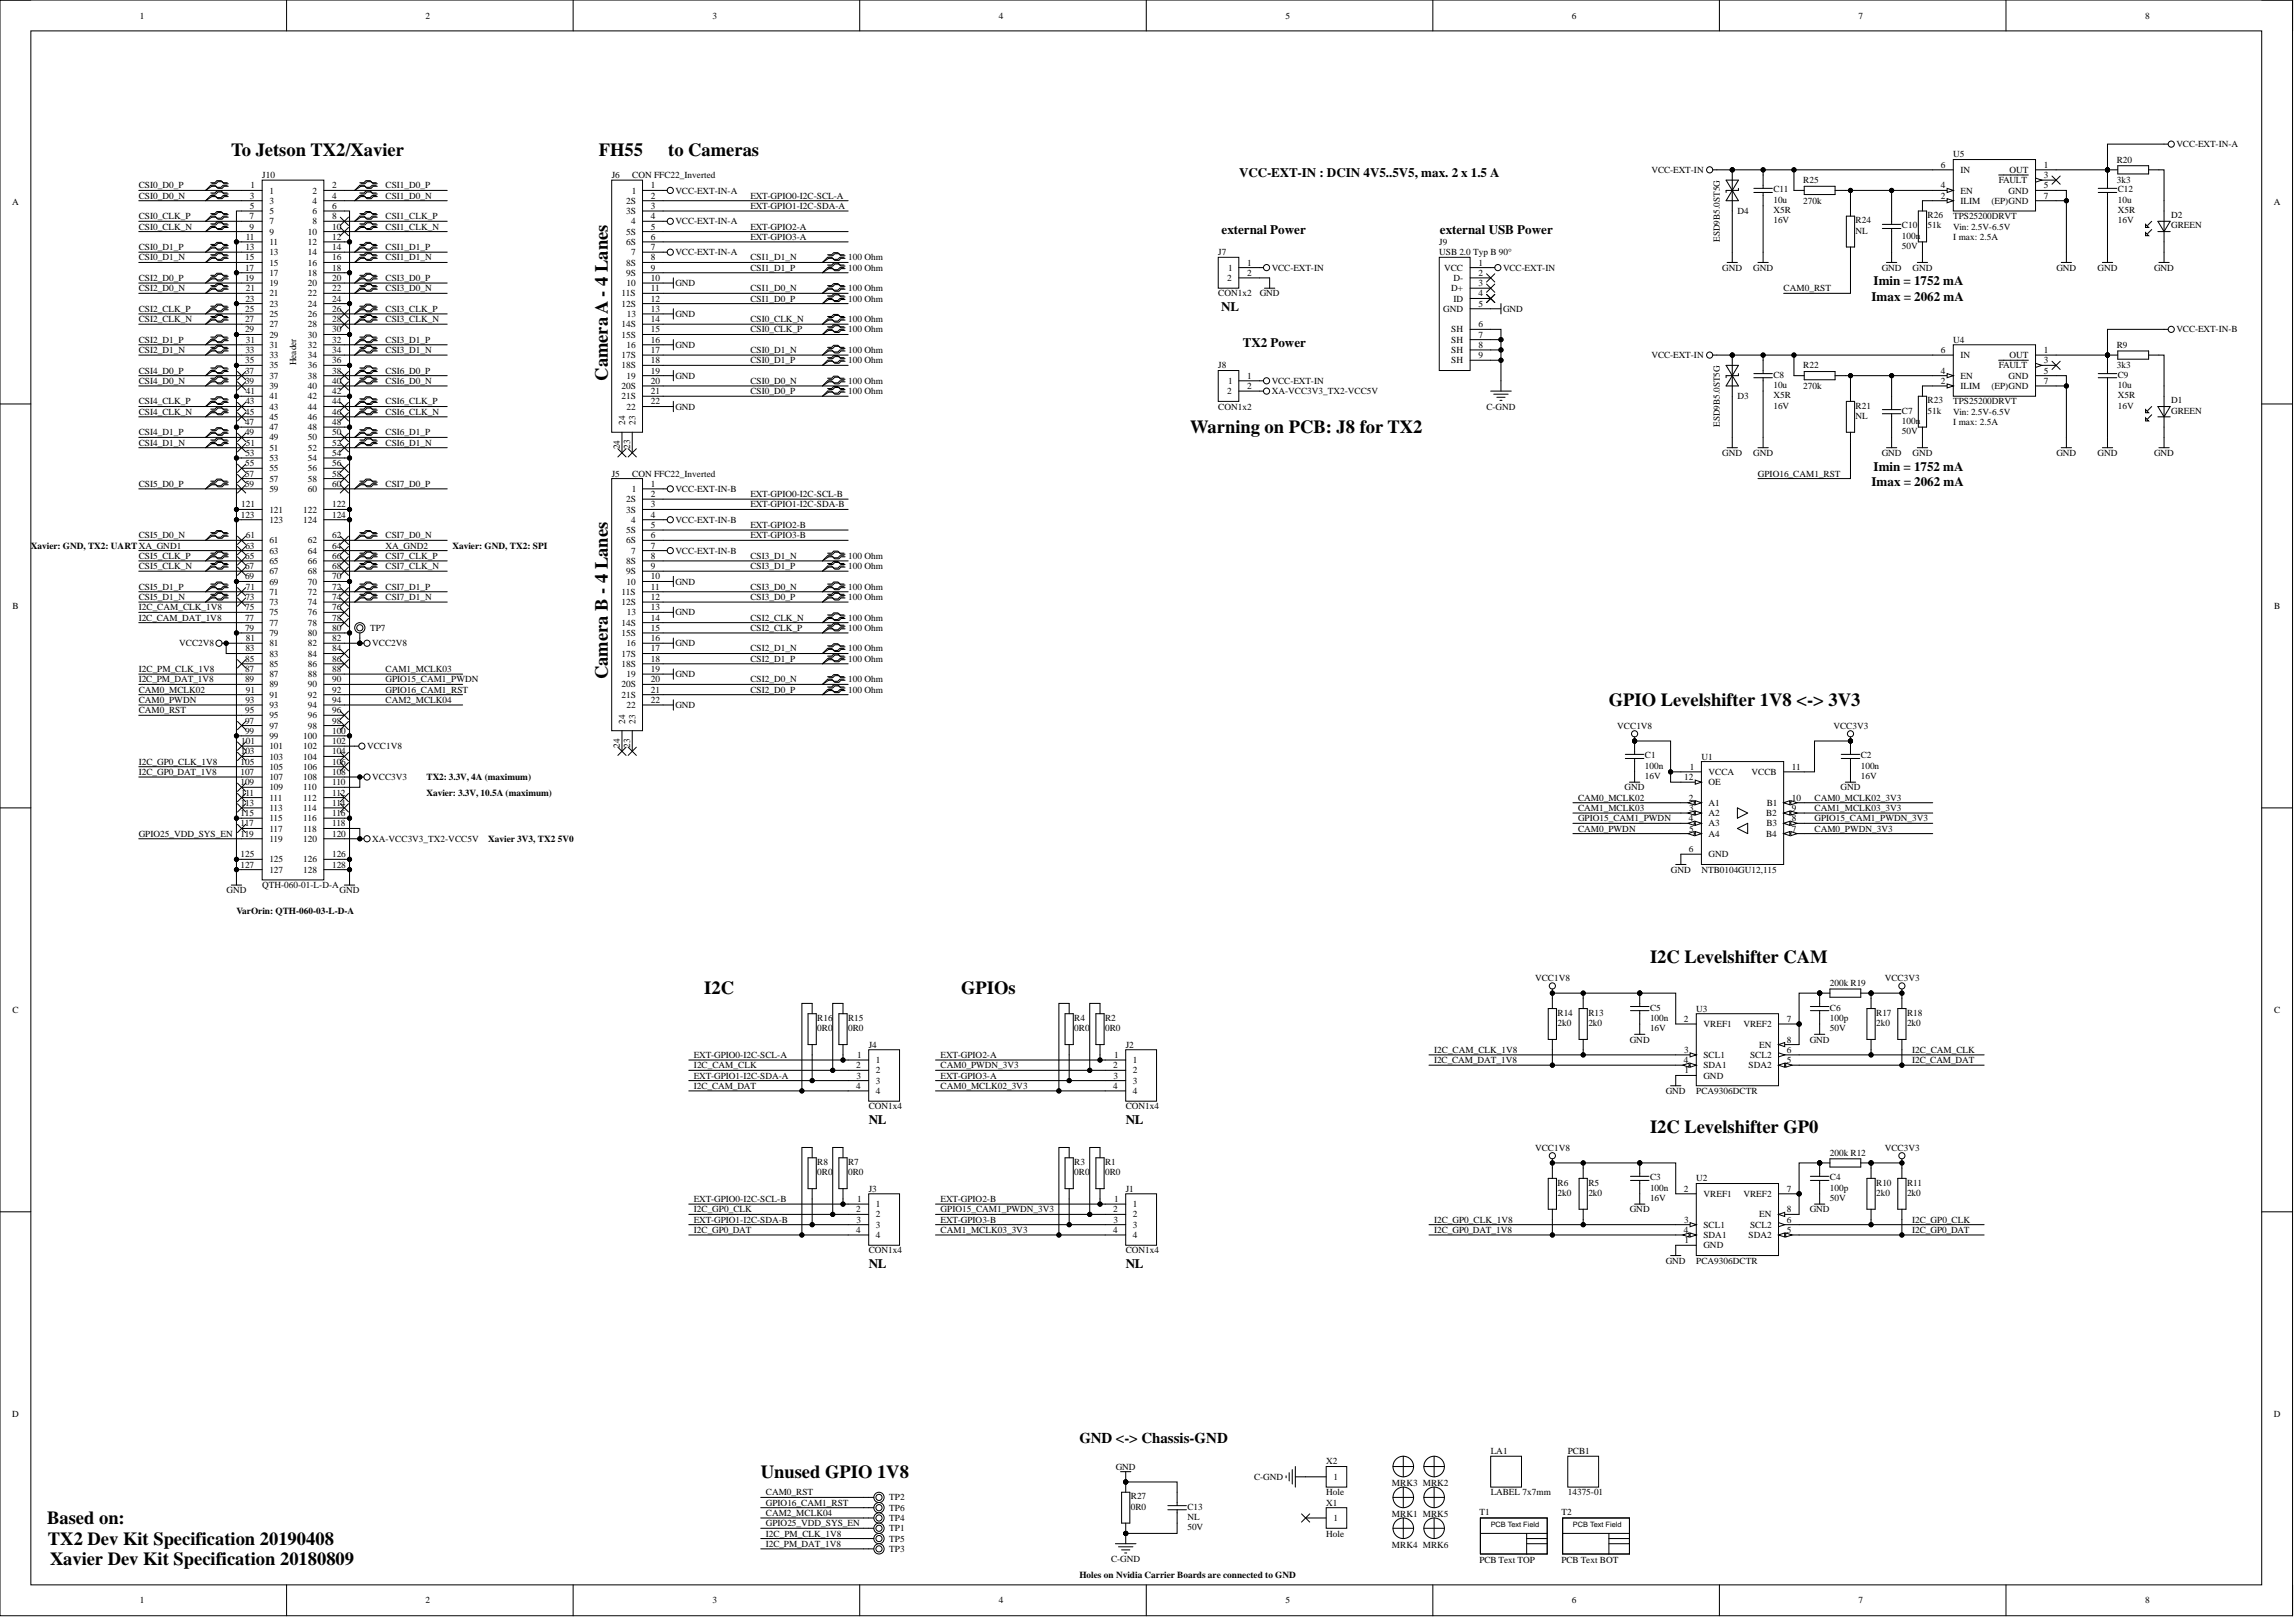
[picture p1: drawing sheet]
<svg xmlns="http://www.w3.org/2000/svg" width="566mm" height="399mm" viewBox="0 0 566 399" stroke-linecap="round" stroke-linejoin="round" font-family="sans-serif">
<defs><g id="words">
<g font-size="4.6">
<text x="57.1" y="38.4">To Jetson TX2/Xavier</text>
<text x="147.7" y="38.4">FH55</text>
<text x="164.9" y="38.4">to Cameras</text>
<text x="149.9" y="93.9" transform="rotate(-90 149.9 93.9)">Camera A - 4 Lanes</text>
<text x="293.6" y="106.9">Warning on PCB: J8 for TX2</text>
<text x="149.9" y="167.5" transform="rotate(-90 149.9 167.5)">Camera B - 4 Lanes</text>
<text x="396.9" y="174.1">GPIO Levelshifter 1V8 &lt;-&gt; 3V3</text>
<text x="407.1" y="237.6">I2C Levelshifter CAM</text>
<text x="173.7" y="245.2">I2C</text>
<text x="237.1" y="245.2">GPIOs</text>
<text x="407.1" y="279.5">I2C Levelshifter GP0</text>
<text x="187.7" y="364.5">Unused GPIO 1V8</text>
<text x="11.6" y="375.9">Based on:</text>
<text x="11.8" y="381">TX2 Dev Kit Specification 20190408</text>
<text x="12.3" y="386">Xavier Dev Kit Specification 20180809</text>
</g>
<text font-size="3.7" x="266.3" y="355.8">GND &lt;-&gt; Chassis-GND</text>
<g font-size="3.2">
<text x="305.8" y="43.7">VCC-EXT-IN : DCIN 4V5..5V5, max. 2 x 1.5 A</text>
<text x="301.4" y="57.7">external Power</text>
<text x="355.3" y="57.7">external USB Power</text>
<text x="462.2" y="70.4">Imin = 1752 mA</text>
<text x="301.3" y="76.7">NL</text>
<text x="461.7" y="74.2">Imax = 2062 mA</text>
<text x="306.6" y="85.6">TX2 Power</text>
<text x="461.7" y="119.9">Imax = 2062 mA</text>
<text x="462.2" y="116.1">Imin = 1752 mA</text>
<text x="214.3" y="277.2">NL</text>
<text x="277.7" y="277.2">NL</text>
<text x="214.3" y="312.7">NL</text>
<text x="277.7" y="312.7">NL</text>
</g>
<g font-size="2.3">
<text x="34.5" y="4.6">1</text>
<text x="105" y="4.6">2</text>
<text x="175.8" y="4.6">3</text>
<text x="246.4" y="4.6">4</text>
<text x="317.2" y="4.6">5</text>
<text x="387.8" y="4.6">6</text>
<text x="458.5" y="4.6">7</text>
<text x="529.2" y="4.6">8</text>
<text x="478.8" y="41.4">6</text>
<text x="481.9" y="38.8">U5</text>
<text x="504.2" y="41.4">1</text>
<text x="522.2" y="40.1">R20</text>
<text x="536.9" y="36.3">VCC-EXT-IN-A</text>
<text x="34.2" y="46.4">CSI0_D0_P</text>
<text x="61.8" y="46.4">1</text>
<text x="64.7" y="43.9">J10</text>
<text x="66.5" y="47.7">1</text>
<text x="77.1" y="47.7">2</text>
<text x="81.9" y="46.4">2</text>
<text x="95.1" y="46.4">CSI1_D0_P</text>
<text x="150.9" y="43.9">J6</text>
<text x="155.9" y="47.7">1</text>
<text x="156" y="43.9">CON FFC22_Inverted</text>
<text x="160.6" y="46.4">1</text>
<text x="166.6" y="47.7">VCC-EXT-IN-A</text>
<text x="407.5" y="42.6">VCC-EXT-IN</text>
<text x="437.5" y="47.5">C11</text>
<text x="444.9" y="45.2">R25</text>
<text x="478.8" y="46.4">4</text>
<text x="483.7" y="42.6">IN</text>
<text x="483.7" y="47.7">EN</text>
<text x="493.1" y="45.2">FAULT</text>
<text x="495.6" y="47.7">GND</text>
<text x="495.8" y="42.6">OUT</text>
<text x="504.2" y="46.4">5</text>
<text x="504.2" y="43.9">3</text>
<text x="522.2" y="45.2">3k3</text>
<text x="522.5" y="47.5">C12</text>
<text x="3" y="50.6">A</text>
<text x="34.2" y="49">CSI0_D0_N</text>
<text x="61.6" y="51.5">5</text>
<text x="61.7" y="49">3</text>
<text x="66.5" y="50.3">3</text>
<text x="66.5" y="52.8">5</text>
<text x="77.1" y="50.3">4</text>
<text x="77.1" y="52.8">6</text>
<text x="81.9" y="49">4</text>
<text x="81.9" y="51.5">6</text>
<text x="95.1" y="49">CSI1_D0_N</text>
<text x="154.5" y="50.3">2S</text>
<text x="154.5" y="52.8">3S</text>
<text x="160.6" y="49">2</text>
<text x="160.6" y="51.5">3</text>
<text x="185.2" y="49">EXT-GPIO0-I2C-SCL-A</text>
<text x="185.2" y="51.5">EXT-GPIO1-I2C-SDA-A</text>
<text x="428.6" y="52.8">D4</text>
<text x="437.5" y="52.5">X5R</text>
<text x="437.5" y="50">10u</text>
<text x="444.9" y="50.3">270k</text>
<text x="475.6" y="53.8">R26</text>
<text x="478.8" y="49">2</text>
<text x="483.7" y="50.3">ILIM</text>
<text x="491.3" y="50.3">(EP)GND</text>
<text x="504.2" y="49">7</text>
<text x="522.5" y="52.5">X5R</text>
<text x="522.5" y="50">10u</text>
<text x="535.7" y="53.8">D2</text>
<text x="561" y="50.6">A</text>
<text x="34.2" y="56.6">CSI0_CLK_N</text>
<text x="34.2" y="54.1">CSI0_CLK_P</text>
<text x="60.6" y="59.1">11</text>
<text x="61.6" y="54.1">7</text>
<text x="61.6" y="56.6">9</text>
<text x="66.5" y="55.3">7</text>
<text x="66.5" y="57.9">9</text>
<text x="75.9" y="57.9">10</text>
<text x="77.1" y="55.3">8</text>
<text x="81.9" y="54.1">8</text>
<text x="81.9" y="56.6">10</text>
<text x="81.9" y="59.1">12</text>
<text x="95.1" y="56.6">CSI1_CLK_N</text>
<text x="95.1" y="54.1">CSI1_CLK_P</text>
<text x="154.5" y="57.9">5S</text>
<text x="155.7" y="55.3">4</text>
<text x="160.6" y="54.1">4</text>
<text x="160.6" y="56.6">5</text>
<text x="160.6" y="59.1">6</text>
<text x="166.6" y="55.3">VCC-EXT-IN-A</text>
<text x="185.2" y="56.6">EXT-GPIO2-A</text>
<text x="185.2" y="59.1">EXT-GPIO3-A</text>
<text x="424.3" y="59.6" transform="rotate(-90 424.3 59.6)">ESD9B5.0ST5G</text>
<text x="437.5" y="55.1">16V</text>
<text x="457.8" y="55.1">R24</text>
<text x="457.8" y="57.6">NL</text>
<text x="469.2" y="56.3">C10</text>
<text x="469.2" y="58.9">100n</text>
<text x="475.6" y="56.3">51k</text>
<text x="481.9" y="56.6">Vin: 2.5V-6.5V</text>
<text x="481.9" y="59.1">I max: 2.5A</text>
<text x="481.9" y="54.1">TPS25200DRVT</text>
<text x="522.5" y="55.1">16V</text>
<text x="535.7" y="56.3">GREEN</text>
<text x="34.2" y="64.2">CSI0_D1_N</text>
<text x="34.2" y="61.7">CSI0_D1_P</text>
<text x="60.5" y="64.2">15</text>
<text x="60.5" y="61.7">13</text>
<text x="66.5" y="60.4">11</text>
<text x="66.5" y="62.9">13</text>
<text x="66.5" y="65.5">15</text>
<text x="75.9" y="60.4">12</text>
<text x="75.9" y="62.9">14</text>
<text x="75.9" y="65.5">16</text>
<text x="81.9" y="61.7">14</text>
<text x="81.9" y="64.2">16</text>
<text x="95.1" y="64.2">CSI1_D1_N</text>
<text x="95.1" y="61.7">CSI1_D1_P</text>
<text x="154.5" y="60.4">6S</text>
<text x="154.5" y="65.5">8S</text>
<text x="155.7" y="62.9">7</text>
<text x="160.6" y="61.7">7</text>
<text x="160.6" y="64.2">8</text>
<text x="166.6" y="62.9">VCC-EXT-IN-A</text>
<text x="185.2" y="64.2">CSI1_D1_N</text>
<text x="209.2" y="64.2">100 Ohm</text>
<text x="300.6" y="62.9">J7</text>
<text x="307.7" y="65.5">1</text>
<text x="355.1" y="60.4">J9</text>
<text x="355.1" y="62.9">USB 2.0 Typ B 90°</text>
<text x="364.7" y="65.5">1</text>
<text x="469.2" y="61.4">50V</text>
<text x="34.2" y="71.8">CSI2_D0_N</text>
<text x="34.2" y="69.3">CSI2_D0_P</text>
<text x="60.4" y="66.8">17</text>
<text x="60.4" y="69.3">19</text>
<text x="60.6" y="71.8">21</text>
<text x="66.5" y="68">17</text>
<text x="66.5" y="70.6">19</text>
<text x="75.9" y="70.6">20</text>
<text x="76" y="68">18</text>
<text x="81.9" y="66.8">18</text>
<text x="81.9" y="69.3">20</text>
<text x="81.9" y="71.8">22</text>
<text x="95.1" y="71.8">CSI3_D0_N</text>
<text x="95.1" y="69.3">CSI3_D0_P</text>
<text x="154.5" y="68">9S</text>
<text x="154.5" y="70.6">10</text>
<text x="160.6" y="66.8">9</text>
<text x="160.6" y="69.3">10</text>
<text x="160.6" y="71.8">11</text>
<text x="166.6" y="70.6">GND</text>
<text x="185.2" y="71.8">CSI1_D0_N</text>
<text x="185.2" y="66.8">CSI1_D1_P</text>
<text x="209.2" y="66.8">100 Ohm</text>
<text x="209.2" y="71.8">100 Ohm</text>
<text x="302.8" y="69.3">2</text>
<text x="303" y="66.8">1</text>
<text x="307.7" y="68">2</text>
<text x="313.7" y="66.8">VCC-EXT-IN</text>
<text x="356.3" y="66.8">VCC</text>
<text x="358" y="71.8">D+</text>
<text x="358.6" y="69.3">D-</text>
<text x="364.7" y="68">2</text>
<text x="364.7" y="70.6">3</text>
<text x="370.8" y="66.8">VCC-EXT-IN</text>
<text x="424.9" y="66.8">GND</text>
<text x="432.5" y="66.8">GND</text>
<text x="440.1" y="71.8">CAM0_RST</text>
<text x="464.2" y="66.8">GND</text>
<text x="471.8" y="66.8">GND</text>
<text x="507.4" y="66.8">GND</text>
<text x="517.5" y="66.8">GND</text>
<text x="531.4" y="66.8">GND</text>
<text x="34.2" y="76.9">CSI2_CLK_P</text>
<text x="60.5" y="76.9">25</text>
<text x="60.5" y="74.4">23</text>
<text x="66.5" y="73.1">21</text>
<text x="66.5" y="75.6">23</text>
<text x="75.9" y="73.1">22</text>
<text x="75.9" y="75.6">24</text>
<text x="81.9" y="74.4">24</text>
<text x="81.9" y="76.9">26</text>
<text x="95.1" y="76.9">CSI3_CLK_P</text>
<text x="153.3" y="73.1">11S</text>
<text x="153.3" y="75.6">12S</text>
<text x="160.6" y="74.4">12</text>
<text x="160.6" y="76.9">13</text>
<text x="185.2" y="74.4">CSI1_D0_P</text>
<text x="209.2" y="74.4">100 Ohm</text>
<text x="300.6" y="73.1">CON1x2</text>
<text x="310.8" y="73.1">GND</text>
<text x="356.1" y="76.9">GND</text>
<text x="358.6" y="74.4">ID</text>
<text x="364.7" y="75.6">5</text>
<text x="364.7" y="73.1">4</text>
<text x="370.8" y="76.9">GND</text>
<text x="34.2" y="79.4">CSI2_CLK_N</text>
<text x="60.4" y="79.4">27</text>
<text x="60.4" y="82">29</text>
<text x="66.5" y="78.2">25</text>
<text x="66.5" y="80.7">27</text>
<text x="66.5" y="83.2">29</text>
<text x="75.9" y="78.2">26</text>
<text x="75.9" y="83.2">30</text>
<text x="76" y="80.7">28</text>
<text x="81.9" y="79.4">28</text>
<text x="81.9" y="82">30</text>
<text x="95.1" y="79.4">CSI3_CLK_N</text>
<text x="153.3" y="80.7">14S</text>
<text x="153.3" y="83.2">15S</text>
<text x="154.6" y="78.2">13</text>
<text x="160.6" y="79.4">14</text>
<text x="160.6" y="82">15</text>
<text x="166.6" y="78.2">GND</text>
<text x="185.2" y="79.4">CSI0_CLK_N</text>
<text x="185.2" y="82">CSI0_CLK_P</text>
<text x="209.2" y="82">100 Ohm</text>
<text x="209.2" y="79.4">100 Ohm</text>
<text x="358" y="82">SH</text>
<text x="364.7" y="80.7">6</text>
<text x="364.7" y="83.2">7</text>
<text x="536.9" y="82">VCC-EXT-IN-B</text>
<text x="34.2" y="87.1">CSI2_D1_N</text>
<text x="34.2" y="84.5">CSI2_D1_P</text>
<text x="60.5" y="89.6">35</text>
<text x="60.5" y="87.1">33</text>
<text x="60.6" y="84.5">31</text>
<text x="66.5" y="85.8">31</text>
<text x="66.5" y="88.3">33</text>
<text x="75.9" y="85.8">32</text>
<text x="75.9" y="88.3">34</text>
<text x="81.9" y="84.5">32</text>
<text x="81.9" y="87.1">34</text>
<text x="81.9" y="89.6">36</text>
<text x="95.1" y="87.1">CSI3_D1_N</text>
<text x="95.1" y="84.5">CSI3_D1_P</text>
<text x="153.3" y="88.3">17S</text>
<text x="154.5" y="85.8">16</text>
<text x="160.6" y="84.5">16</text>
<text x="160.6" y="87.1">17</text>
<text x="160.6" y="89.6">18</text>
<text x="166.6" y="85.8">GND</text>
<text x="185.2" y="87.1">CSI0_D1_N</text>
<text x="185.2" y="89.6">CSI0_D1_P</text>
<text x="209.2" y="89.6">100 Ohm</text>
<text x="209.2" y="87.1">100 Ohm</text>
<text x="358" y="84.5">SH</text>
<text x="358" y="87.1">SH</text>
<text x="358" y="89.6">SH</text>
<text x="364.7" y="85.8">8</text>
<text x="364.7" y="88.3">9</text>
<text x="407.5" y="88.3">VCC-EXT-IN</text>
<text x="478.8" y="87.1">6</text>
<text x="481.9" y="84.5">U4</text>
<text x="483.7" y="88.3">IN</text>
<text x="495.8" y="88.3">OUT</text>
<text x="504.2" y="87.1">1</text>
<text x="504.2" y="89.6">3</text>
<text x="522.2" y="85.8">R9</text>
<text x="34.2" y="94.7">CSI4_D0_N</text>
<text x="34.2" y="92.1">CSI4_D0_P</text>
<text x="60.4" y="92.1">37</text>
<text x="60.4" y="94.7">39</text>
<text x="66.5" y="90.9">35</text>
<text x="66.5" y="93.4">37</text>
<text x="66.5" y="95.9">39</text>
<text x="73" y="90.1" transform="rotate(-90 73 90.1)">Header</text>
<text x="75.9" y="90.9">36</text>
<text x="75.9" y="95.9">40</text>
<text x="76" y="93.4">38</text>
<text x="81.9" y="92.1">38</text>
<text x="81.9" y="94.7">40</text>
<text x="95.1" y="94.7">CSI6_D0_N</text>
<text x="95.1" y="92.1">CSI6_D0_P</text>
<text x="153.3" y="90.9">18S</text>
<text x="153.3" y="95.9">20S</text>
<text x="154.5" y="93.4">19</text>
<text x="160.6" y="92.1">19</text>
<text x="160.6" y="94.7">20</text>
<text x="166.6" y="93.4">GND</text>
<text x="185.2" y="94.7">CSI0_D0_N</text>
<text x="209.2" y="94.7">100 Ohm</text>
<text x="300.6" y="90.9">J8</text>
<text x="303" y="94.7">1</text>
<text x="307.7" y="93.4">1</text>
<text x="307.7" y="95.9">2</text>
<text x="313.7" y="94.7">VCC-EXT-IN</text>
<text x="437.5" y="93.1">C8</text>
<text x="437.5" y="95.7">10u</text>
<text x="444.9" y="90.9">R22</text>
<text x="444.9" y="95.9">270k</text>
<text x="478.8" y="92.1">4</text>
<text x="478.8" y="94.7">2</text>
<text x="483.7" y="93.4">EN</text>
<text x="483.7" y="95.9">ILIM</text>
<text x="491.3" y="95.9">(EP)GND</text>
<text x="493.1" y="90.9">FAULT</text>
<text x="495.6" y="93.4">GND</text>
<text x="504.2" y="92.1">5</text>
<text x="504.2" y="94.7">7</text>
<text x="522.2" y="90.9">3k3</text>
<text x="522.5" y="93.1">C9</text>
<text x="522.5" y="95.7">10u</text>
<text x="34.2" y="99.7">CSI4_CLK_P</text>
<text x="60.5" y="99.7">43</text>
<text x="60.6" y="97.2">41</text>
<text x="66.5" y="98.5">41</text>
<text x="66.5" y="101">43</text>
<text x="75.9" y="98.5">42</text>
<text x="75.9" y="101">44</text>
<text x="81.9" y="97.2">42</text>
<text x="81.9" y="99.7">44</text>
<text x="95.1" y="99.7">CSI6_CLK_P</text>
<text x="153.3" y="98.5">21S</text>
<text x="154.5" y="101">22</text>
<text x="160.6" y="97.2">21</text>
<text x="160.6" y="99.7">22</text>
<text x="166.6" y="101">GND</text>
<text x="185.2" y="97.2">CSI0_D0_P</text>
<text x="209.2" y="97.2">100 Ohm</text>
<text x="300.6" y="101">CON1x2</text>
<text x="302.8" y="97.2">2</text>
<text x="313.7" y="97.2">XA-VCC3V3_TX2-VCC5V</text>
<text x="366.7" y="101">C-GND</text>
<text x="428.6" y="98.5">D3</text>
<text x="437.5" y="98.2">X5R</text>
<text x="437.5" y="100.8">16V</text>
<text x="457.8" y="100.8">R21</text>
<text x="475.6" y="99.5">R23</text>
<text x="481.9" y="99.7">TPS25200DRVT</text>
<text x="522.5" y="98.2">X5R</text>
<text x="522.5" y="100.8">16V</text>
<text x="535.7" y="99.5">D1</text>
<text x="34.2" y="102.3">CSI4_CLK_N</text>
<text x="34.2" y="107.4">CSI4_D1_P</text>
<text x="60.4" y="104.8">47</text>
<text x="60.4" y="107.4">49</text>
<text x="60.5" y="102.3">45</text>
<text x="66.5" y="103.5">45</text>
<text x="66.5" y="106.1">47</text>
<text x="75.9" y="103.5">46</text>
<text x="76" y="106.1">48</text>
<text x="81.9" y="102.3">46</text>
<text x="81.9" y="104.8">48</text>
<text x="81.9" y="107.4">50</text>
<text x="95.1" y="102.3">CSI6_CLK_N</text>
<text x="95.1" y="107.4">CSI6_D1_P</text>
<text x="154.2" y="104.8" transform="rotate(-90 154.2 104.8)">24</text>
<text x="156.7" y="104.8" transform="rotate(-90 156.7 104.8)">23</text>
<text x="424.3" y="105.3" transform="rotate(-90 424.3 105.3)">ESD9B5.0ST5G</text>
<text x="457.8" y="103.3">NL</text>
<text x="469.2" y="107.1">50V</text>
<text x="469.2" y="102">C7</text>
<text x="469.2" y="104.6">100n</text>
<text x="475.6" y="102">51k</text>
<text x="481.9" y="102.3">Vin: 2.5V-6.5V</text>
<text x="481.9" y="104.8">I max: 2.5A</text>
<text x="535.7" y="102">GREEN</text>
<text x="34.2" y="109.9">CSI4_D1_N</text>
<text x="60.5" y="112.4">53</text>
<text x="60.6" y="109.9">51</text>
<text x="66.5" y="108.6">49</text>
<text x="66.5" y="111.2">51</text>
<text x="66.5" y="113.7">53</text>
<text x="75.9" y="108.6">50</text>
<text x="75.9" y="111.2">52</text>
<text x="75.9" y="113.7">54</text>
<text x="81.9" y="109.9">52</text>
<text x="81.9" y="112.4">54</text>
<text x="95.1" y="109.9">CSI6_D1_N</text>
<text x="152.9" y="110.8" transform="rotate(-90 152.9 110.8)">24</text>
<text x="155.5" y="110.7" transform="rotate(-90 155.5 110.7)">23</text>
<text x="424.9" y="112.4">GND</text>
<text x="432.5" y="112.4">GND</text>
<text x="464.2" y="112.4">GND</text>
<text x="471.8" y="112.4">GND</text>
<text x="507.4" y="112.4">GND</text>
<text x="517.5" y="112.4">GND</text>
<text x="531.4" y="112.4">GND</text>
<text x="60.4" y="117.5">57</text>
<text x="60.5" y="115">55</text>
<text x="66.5" y="116.2">55</text>
<text x="66.5" y="118.8">57</text>
<text x="75.9" y="116.2">56</text>
<text x="76" y="118.8">58</text>
<text x="81.9" y="115">56</text>
<text x="81.9" y="117.5">58</text>
<text x="150.9" y="117.5">J5</text>
<text x="156" y="117.5">CON FFC22_Inverted</text>
<text x="433.7" y="117.5">GPIO16_CAM1_RST</text>
<text x="34.2" y="120">CSI5_D0_P</text>
<text x="59.5" y="125.1">121</text>
<text x="60.4" y="120">59</text>
<text x="66.5" y="121.3">59</text>
<text x="75.9" y="121.3">60</text>
<text x="81.9" y="120">60</text>
<text x="81.9" y="125.1">122</text>
<text x="95.1" y="120">CSI7_D0_P</text>
<text x="154.5" y="123.9">2S</text>
<text x="155.9" y="121.3">1</text>
<text x="160.6" y="120">1</text>
<text x="160.6" y="122.6">2</text>
<text x="160.6" y="125.1">3</text>
<text x="166.6" y="121.3">VCC-EXT-IN-B</text>
<text x="185.2" y="122.6">EXT-GPIO0-I2C-SCL-B</text>
<text x="185.2" y="125.1">EXT-GPIO1-I2C-SDA-B</text>
<text x="59.4" y="127.7">123</text>
<text x="66.5" y="126.4">121</text>
<text x="66.5" y="128.9">123</text>
<text x="74.8" y="126.4">122</text>
<text x="74.8" y="128.9">124</text>
<text x="81.9" y="127.7">124</text>
<text x="154.5" y="126.4">3S</text>
<text x="154.5" y="131.5">5S</text>
<text x="155.7" y="128.9">4</text>
<text x="160.6" y="127.7">4</text>
<text x="160.6" y="130.2">5</text>
<text x="166.6" y="128.9">VCC-EXT-IN-B</text>
<text x="185.2" y="130.2">EXT-GPIO2-B</text>
<text x="7.6" y="135.3">Xavier: GND, TX2: UART XA_GND1</text>
<text x="34.2" y="132.7">CSI5_D0_N</text>
<text x="34.2" y="137.8">CSI5_CLK_P</text>
<text x="60.5" y="137.8">65</text>
<text x="60.5" y="135.3">63</text>
<text x="60.6" y="132.7">61</text>
<text x="66.5" y="134">61</text>
<text x="66.5" y="136.5">63</text>
<text x="75.9" y="134">62</text>
<text x="75.9" y="136.5">64</text>
<text x="81.9" y="132.7">62</text>
<text x="81.9" y="135.3">64</text>
<text x="81.9" y="137.8">66</text>
<text x="95.1" y="132.7">CSI7_D0_N</text>
<text x="95.1" y="137.8">CSI7_CLK_P</text>
<text x="95.1" y="135.3">XA_GND2</text>
<text x="111.6" y="135.3">Xavier: GND, TX2: SPI</text>
<text x="154.5" y="134">6S</text>
<text x="155.7" y="136.5">7</text>
<text x="160.6" y="132.7">6</text>
<text x="160.6" y="135.3">7</text>
<text x="160.6" y="137.8">8</text>
<text x="166.6" y="136.5">VCC-EXT-IN-B</text>
<text x="185.2" y="137.8">CSI3_D1_N</text>
<text x="185.2" y="132.7">EXT-GPIO3-B</text>
<text x="209.2" y="137.8">100 Ohm</text>
<text x="34.2" y="140.3">CSI5_CLK_N</text>
<text x="60.4" y="140.3">67</text>
<text x="60.4" y="142.9">69</text>
<text x="66.5" y="139.1">65</text>
<text x="66.5" y="141.6">67</text>
<text x="75.9" y="139.1">66</text>
<text x="76" y="141.6">68</text>
<text x="81.9" y="140.3">68</text>
<text x="81.9" y="142.9">70</text>
<text x="95.1" y="140.3">CSI7_CLK_N</text>
<text x="154.5" y="139.1">8S</text>
<text x="154.5" y="141.6">9S</text>
<text x="160.6" y="140.3">9</text>
<text x="160.6" y="142.9">10</text>
<text x="185.2" y="140.3">CSI3_D1_P</text>
<text x="209.2" y="140.3">100 Ohm</text>
<text x="34.2" y="148">CSI5_D1_N</text>
<text x="34.2" y="145.4">CSI5_D1_P</text>
<text x="60.5" y="148">73</text>
<text x="60.6" y="145.4">71</text>
<text x="66.5" y="144.2">69</text>
<text x="66.5" y="146.7">71</text>
<text x="66.5" y="149.2">73</text>
<text x="75.9" y="144.2">70</text>
<text x="75.9" y="146.7">72</text>
<text x="75.9" y="149.2">74</text>
<text x="81.9" y="145.4">72</text>
<text x="81.9" y="148">74</text>
<text x="95.1" y="148">CSI7_D1_N</text>
<text x="95.1" y="145.4">CSI7_D1_P</text>
<text x="153.3" y="146.7">11S</text>
<text x="153.3" y="149.2">12S</text>
<text x="154.5" y="144.2">10</text>
<text x="160.6" y="145.4">11</text>
<text x="160.6" y="148">12</text>
<text x="166.6" y="144.2">GND</text>
<text x="185.2" y="145.4">CSI3_D0_N</text>
<text x="185.2" y="148">CSI3_D0_P</text>
<text x="209.2" y="148">100 Ohm</text>
<text x="209.2" y="145.4">100 Ohm</text>
<text x="3.1" y="150.2">B</text>
<text x="34.2" y="150.5">I2C_CAM_CLK_1V8</text>
<text x="34.2" y="153">I2C_CAM_DAT_1V8</text>
<text x="60.4" y="153">77</text>
<text x="60.4" y="155.6">79</text>
<text x="60.5" y="150.5">75</text>
<text x="66.5" y="151.8">75</text>
<text x="66.5" y="154.3">77</text>
<text x="75.9" y="151.8">76</text>
<text x="76" y="154.3">78</text>
<text x="81.9" y="150.5">76</text>
<text x="81.9" y="153">78</text>
<text x="81.9" y="155.6">80</text>
<text x="91.3" y="155.6">TP7</text>
<text x="153.3" y="154.3">14S</text>
<text x="154.6" y="151.8">13</text>
<text x="160.6" y="150.5">13</text>
<text x="160.6" y="153">14</text>
<text x="160.6" y="155.6">15</text>
<text x="166.6" y="151.8">GND</text>
<text x="185.2" y="153">CSI2_CLK_N</text>
<text x="185.2" y="155.6">CSI2_CLK_P</text>
<text x="209.2" y="155.6">100 Ohm</text>
<text x="209.2" y="153">100 Ohm</text>
<text x="561.1" y="150.2">B</text>
<text x="44.2" y="159.4">VCC2V8</text>
<text x="60.5" y="160.6">83</text>
<text x="60.6" y="158.1">81</text>
<text x="66.5" y="156.8">79</text>
<text x="66.5" y="159.4">81</text>
<text x="66.5" y="161.9">83</text>
<text x="75.9" y="156.8">80</text>
<text x="75.9" y="159.4">82</text>
<text x="75.9" y="161.9">84</text>
<text x="81.9" y="158.1">82</text>
<text x="81.9" y="160.6">84</text>
<text x="91.8" y="159.4">VCC2V8</text>
<text x="153.3" y="156.8">15S</text>
<text x="153.3" y="161.9">17S</text>
<text x="154.5" y="159.4">16</text>
<text x="160.6" y="158.1">16</text>
<text x="160.6" y="160.6">17</text>
<text x="166.6" y="159.4">GND</text>
<text x="185.2" y="160.6">CSI2_D1_N</text>
<text x="209.2" y="160.6">100 Ohm</text>
<text x="34.2" y="165.7">I2C_PM_CLK_1V8</text>
<text x="60.4" y="165.7">87</text>
<text x="60.5" y="163.2">85</text>
<text x="66.5" y="164.5">85</text>
<text x="66.5" y="167">87</text>
<text x="75.9" y="164.5">86</text>
<text x="76" y="167">88</text>
<text x="81.9" y="163.2">86</text>
<text x="81.9" y="165.7">88</text>
<text x="95.1" y="165.7">CAM1_MCLK03</text>
<text x="153.3" y="164.5">18S</text>
<text x="154.5" y="167">19</text>
<text x="160.6" y="163.2">18</text>
<text x="160.6" y="165.7">19</text>
<text x="166.6" y="167">GND</text>
<text x="185.2" y="163.2">CSI2_D1_P</text>
<text x="209.2" y="163.2">100 Ohm</text>
<text x="34.2" y="168.3">I2C_PM_DAT_1V8</text>
<text x="34.2" y="173.3">CAM0_PWDN</text>
<text x="34.2" y="170.8">CAM0_MCLK02</text>
<text x="60.4" y="168.3">89</text>
<text x="60.5" y="173.3">93</text>
<text x="60.6" y="170.8">91</text>
<text x="66.5" y="169.5">89</text>
<text x="66.5" y="172.1">91</text>
<text x="75.9" y="169.5">90</text>
<text x="75.9" y="172.1">92</text>
<text x="81.9" y="168.3">90</text>
<text x="81.9" y="170.8">92</text>
<text x="81.9" y="173.3">94</text>
<text x="95.1" y="168.3">GPIO15_CAM1_PWDN</text>
<text x="95.1" y="170.8">GPIO16_CAM1_RST</text>
<text x="95.1" y="173.3">CAM2_MCLK04</text>
<text x="153.3" y="169.5">20S</text>
<text x="153.3" y="172.1">21S</text>
<text x="160.6" y="168.3">20</text>
<text x="160.6" y="170.8">21</text>
<text x="160.6" y="173.3">22</text>
<text x="185.2" y="168.3">CSI2_D0_N</text>
<text x="185.2" y="170.8">CSI2_D0_P</text>
<text x="209.2" y="170.8">100 Ohm</text>
<text x="209.2" y="168.3">100 Ohm</text>
<text x="34.2" y="175.9">CAM0_RST</text>
<text x="60.4" y="178.4">97</text>
<text x="60.5" y="175.9">95</text>
<text x="66.5" y="174.6">93</text>
<text x="66.5" y="177.1">95</text>
<text x="66.5" y="179.7">97</text>
<text x="75.9" y="174.6">94</text>
<text x="75.9" y="177.1">96</text>
<text x="76" y="179.7">98</text>
<text x="81.9" y="175.9">96</text>
<text x="81.9" y="178.4">98</text>
<text x="154.2" y="178.4" transform="rotate(-90 154.2 178.4)">24</text>
<text x="154.5" y="174.6">22</text>
<text x="156.7" y="178.4" transform="rotate(-90 156.7 178.4)">23</text>
<text x="166.6" y="174.6">GND</text>
<text x="399" y="179.7">VCC1V8</text>
<text x="452.3" y="179.7">VCC3V3</text>
<text x="59.5" y="183.5">101</text>
<text x="60.4" y="181">99</text>
<text x="66.5" y="182.2">99</text>
<text x="66.5" y="184.8">101</text>
<text x="74.8" y="182.2">100</text>
<text x="74.8" y="184.8">102</text>
<text x="81.9" y="181">100</text>
<text x="81.9" y="183.5">102</text>
<text x="90.5" y="184.8">VCC1V8</text>
<text x="152.9" y="184.4" transform="rotate(-90 152.9 184.4)">24</text>
<text x="155.5" y="184.3" transform="rotate(-90 155.5 184.3)">23</text>
<text x="34.2" y="188.6">I2C_GP0_CLK_1V8</text>
<text x="34.2" y="191.1">I2C_GP0_DAT_1V8</text>
<text x="59.3" y="191.1">107</text>
<text x="59.4" y="188.6">105</text>
<text x="59.4" y="186">103</text>
<text x="66.5" y="187.3">103</text>
<text x="66.5" y="189.8">105</text>
<text x="74.8" y="187.3">104</text>
<text x="74.8" y="189.8">106</text>
<text x="81.9" y="186">104</text>
<text x="81.9" y="188.6">106</text>
<text x="81.9" y="191.1">108</text>
<text x="405.8" y="187">C1</text>
<text x="405.8" y="189.6">100n</text>
<text x="416.9" y="189.8">1</text>
<text x="419.8" y="187.3">U1</text>
<text x="421.5" y="191.1">VCCA</text>
<text x="432.2" y="191.1">VCCB</text>
<text x="442.1" y="189.8">11</text>
<text x="459.1" y="187">C2</text>
<text x="459.1" y="189.6">100n</text>
<text x="59.3" y="193.6">109</text>
<text x="59.5" y="196.2">111</text>
<text x="66.5" y="192.4">107</text>
<text x="66.5" y="194.9">109</text>
<text x="66.5" y="197.4">111</text>
<text x="74.8" y="194.9">110</text>
<text x="74.8" y="197.4">112</text>
<text x="74.8" y="192.4">108</text>
<text x="81.9" y="193.6">110</text>
<text x="81.9" y="196.2">112</text>
<text x="91.8" y="192.4">VCC3V3</text>
<text x="105.3" y="192.4">TX2: 3.3V, 4A (maximum)</text>
<text x="105.3" y="196.2">Xavier: 3.3V, 10.5A (maximum)</text>
<text x="389.3" y="197.4">CAM0_MCLK02</text>
<text x="400.8" y="194.9">GND</text>
<text x="405.8" y="192.1">16V</text>
<text x="415.5" y="192.4">12</text>
<text x="416.7" y="197.4">2</text>
<text x="421.5" y="193.6">OE</text>
<text x="442.1" y="197.4">10</text>
<text x="447.7" y="197.4">CAM0_MCLK02_3V3</text>
<text x="454.1" y="194.9">GND</text>
<text x="459.1" y="192.1">16V</text>
<text x="59.3" y="203.8">117</text>
<text x="59.4" y="201.3">115</text>
<text x="59.4" y="198.7">113</text>
<text x="66.5" y="200">113</text>
<text x="66.5" y="202.5">115</text>
<text x="74.8" y="200">114</text>
<text x="74.8" y="202.5">116</text>
<text x="81.9" y="198.7">114</text>
<text x="81.9" y="201.3">116</text>
<text x="81.9" y="203.8">118</text>
<text x="389.3" y="200">CAM1_MCLK03</text>
<text x="389.3" y="202.5">GPIO15_CAM1_PWDN</text>
<text x="416.7" y="202.5">4</text>
<text x="416.8" y="200">3</text>
<text x="421.5" y="198.7">A1</text>
<text x="421.5" y="201.3">A2</text>
<text x="421.5" y="203.8">A3</text>
<text x="435.7" y="201.3">B2</text>
<text x="435.8" y="203.8">B3</text>
<text x="435.9" y="198.7">B1</text>
<text x="442.1" y="200">9</text>
<text x="442.1" y="202.5">8</text>
<text x="447.7" y="202.5">GPIO15_CAM1_PWDN_3V3</text>
<text x="447.7" y="200">CAM1_MCLK03_3V3</text>
<text x="34.2" y="206.3">GPIO25_VDD_SYS_EN</text>
<text x="59.3" y="206.3">119</text>
<text x="66.5" y="205.1">117</text>
<text x="66.5" y="207.6">119</text>
<text x="74.8" y="207.6">120</text>
<text x="74.8" y="205.1">118</text>
<text x="81.9" y="206.3">120</text>
<text x="91.8" y="207.6">XA-VCC3V3_TX2-VCC5V</text>
<text x="120.5" y="207.6">Xavier 3V3, TX2 5V0</text>
<text x="389.3" y="205.1">CAM0_PWDN</text>
<text x="416.7" y="205.1">5</text>
<text x="421.5" y="206.3">A4</text>
<text x="435.7" y="206.3">B4</text>
<text x="442.1" y="205.1">7</text>
<text x="447.7" y="205.1">CAM0_PWDN_3V3</text>
<text x="59.3" y="213.9">127</text>
<text x="59.4" y="211.4">125</text>
<text x="66.5" y="212.7">125</text>
<text x="66.5" y="215.2">127</text>
<text x="74.8" y="212.7">126</text>
<text x="74.8" y="215.2">128</text>
<text x="81.9" y="211.4">126</text>
<text x="81.9" y="213.9">128</text>
<text x="412.2" y="215.2">GND</text>
<text x="416.7" y="210.1">6</text>
<text x="419.8" y="215.2">NTB0104GU12,115</text>
<text x="421.5" y="211.4">GND</text>
<text x="55.9" y="220.3">GND</text>
<text x="64.7" y="219">QTH-060-01-L-D-A</text>
<text x="83.8" y="220.3">GND</text>
<text x="58.3" y="225.4">VarOrin: QTH-060-03-L-D-A</text>
<text x="378.7" y="241.9">VCC1V8</text>
<text x="451.5" y="243.1">200k R19</text>
<text x="465" y="241.9">VCC3V3</text>
<text x="3.1" y="249.8">C</text>
<text x="201.6" y="251.8">R16</text>
<text x="209.2" y="251.8">R15</text>
<text x="265" y="251.8">R4</text>
<text x="272.7" y="251.8">R2</text>
<text x="384.3" y="250.5">R14</text>
<text x="391.9" y="250.5">R13</text>
<text x="407.1" y="249.2">C5</text>
<text x="407.1" y="251.8">100n</text>
<text x="418.5" y="249.5">U3</text>
<text x="451.5" y="249.2">C6</text>
<text x="451.5" y="251.8">100p</text>
<text x="462.9" y="250.5">R17</text>
<text x="470.5" y="250.5">R18</text>
<text x="561.1" y="249.8">C</text>
<text x="201.6" y="254.3">0R0</text>
<text x="209.2" y="254.3">0R0</text>
<text x="265" y="254.3">0R0</text>
<text x="272.7" y="254.3">0R0</text>
<text x="384.3" y="253">2k0</text>
<text x="391.9" y="253">2k0</text>
<text x="402.1" y="257.1">GND</text>
<text x="407.1" y="254.3">16V</text>
<text x="415.4" y="252">2</text>
<text x="420.3" y="253.3">VREF1</text>
<text x="430.1" y="253.3">VREF2</text>
<text x="440.8" y="252">7</text>
<text x="440.8" y="257.1">8</text>
<text x="446.5" y="257.1">GND</text>
<text x="451.5" y="254.3">50V</text>
<text x="462.9" y="253">2k0</text>
<text x="470.5" y="253">2k0</text>
<text x="171.2" y="260.9">EXT-GPIO0-I2C-SCL-A</text>
<text x="171.2" y="263.4">I2C_CAM_CLK</text>
<text x="211.2" y="263.4">2</text>
<text x="211.4" y="260.9">1</text>
<text x="214.3" y="258.4">J4</text>
<text x="216.1" y="262.2">1</text>
<text x="232.1" y="260.9">EXT-GPIO2-A</text>
<text x="232.1" y="263.4">CAM0_PWDN_3V3</text>
<text x="274.6" y="263.4">2</text>
<text x="274.9" y="260.9">1</text>
<text x="277.7" y="258.4">J2</text>
<text x="279.5" y="262.2">1</text>
<text x="353.8" y="262.2">I2C_CAM_DAT_1V8</text>
<text x="353.8" y="259.6">I2C_CAM_CLK_1V8</text>
<text x="415.4" y="262.2">4</text>
<text x="415.5" y="259.6">3</text>
<text x="420.3" y="260.9">SCL1</text>
<text x="420.3" y="263.4">SDA1</text>
<text x="431.4" y="263.4">SDA2</text>
<text x="431.8" y="260.9">SCL2</text>
<text x="434" y="258.4">EN</text>
<text x="440.8" y="259.6">6</text>
<text x="440.8" y="262.2">5</text>
<text x="471.8" y="259.6">I2C_CAM_CLK</text>
<text x="471.8" y="262.2">I2C_CAM_DAT</text>
<text x="171.2" y="266">EXT-GPIO1-I2C-SDA-A</text>
<text x="171.2" y="268.5">I2C_CAM_DAT</text>
<text x="211.2" y="268.5">4</text>
<text x="211.3" y="266">3</text>
<text x="216.1" y="264.7">2</text>
<text x="216.1" y="267.2">3</text>
<text x="216.1" y="269.8">4</text>
<text x="232.1" y="266">EXT-GPIO3-A</text>
<text x="232.1" y="268.5">CAM0_MCLK02_3V3</text>
<text x="274.6" y="268.5">4</text>
<text x="274.7" y="266">3</text>
<text x="279.5" y="264.7">2</text>
<text x="279.5" y="267.2">3</text>
<text x="279.5" y="269.8">4</text>
<text x="411" y="269.8">GND</text>
<text x="415.6" y="264.7">1</text>
<text x="418.5" y="269.8">PCA9306DCTR</text>
<text x="420.3" y="266">GND</text>
<text x="214.3" y="273.6">CON1x4</text>
<text x="277.7" y="273.6">CON1x4</text>
<text x="201.6" y="287.3">R8</text>
<text x="209.2" y="287.3">R7</text>
<text x="265" y="287.3">R3</text>
<text x="272.7" y="287.3">R1</text>
<text x="378.7" y="283.7">VCC1V8</text>
<text x="451.5" y="285">200k R12</text>
<text x="465" y="283.7">VCC3V3</text>
<text x="201.6" y="289.8">0R0</text>
<text x="209.2" y="289.8">0R0</text>
<text x="214.3" y="293.9">J3</text>
<text x="265" y="289.8">0R0</text>
<text x="272.7" y="289.8">0R0</text>
<text x="277.7" y="293.9">J1</text>
<text x="384.3" y="292.4">R6</text>
<text x="391.9" y="292.4">R5</text>
<text x="407.1" y="291.1">C3</text>
<text x="407.1" y="293.6">100n</text>
<text x="415.4" y="293.9">2</text>
<text x="418.5" y="291.3">U2</text>
<text x="440.8" y="293.9">7</text>
<text x="451.5" y="291.1">C4</text>
<text x="451.5" y="293.6">100p</text>
<text x="462.9" y="292.4">R10</text>
<text x="470.5" y="292.4">R11</text>
<text x="171.2" y="296.4">EXT-GPIO0-I2C-SCL-B</text>
<text x="171.2" y="299">I2C_GP0_CLK</text>
<text x="211.2" y="299">2</text>
<text x="211.4" y="296.4">1</text>
<text x="216.1" y="297.7">1</text>
<text x="232.1" y="296.4">EXT-GPIO2-B</text>
<text x="232.1" y="299">GPIO15_CAM1_PWDN_3V3</text>
<text x="274.6" y="299">2</text>
<text x="274.9" y="296.4">1</text>
<text x="279.5" y="297.7">1</text>
<text x="384.3" y="294.9">2k0</text>
<text x="391.9" y="294.9">2k0</text>
<text x="402.1" y="299">GND</text>
<text x="407.1" y="296.2">16V</text>
<text x="420.3" y="295.1">VREF1</text>
<text x="430.1" y="295.1">VREF2</text>
<text x="440.8" y="299">8</text>
<text x="446.5" y="299">GND</text>
<text x="451.5" y="296.2">50V</text>
<text x="462.9" y="294.9">2k0</text>
<text x="470.5" y="294.9">2k0</text>
<text x="171.2" y="301.5">EXT-GPIO1-I2C-SDA-B</text>
<text x="171.2" y="304">I2C_GP0_DAT</text>
<text x="211.2" y="304">4</text>
<text x="211.3" y="301.5">3</text>
<text x="216.1" y="300.2">2</text>
<text x="216.1" y="302.8">3</text>
<text x="216.1" y="305.3">4</text>
<text x="232.1" y="301.5">EXT-GPIO3-B</text>
<text x="232.1" y="304">CAM1_MCLK03_3V3</text>
<text x="274.6" y="304">4</text>
<text x="274.7" y="301.5">3</text>
<text x="279.5" y="300.2">2</text>
<text x="279.5" y="302.8">3</text>
<text x="279.5" y="305.3">4</text>
<text x="353.8" y="301.5">I2C_GP0_CLK_1V8</text>
<text x="353.8" y="304">I2C_GP0_DAT_1V8</text>
<text x="415.4" y="304">4</text>
<text x="415.5" y="301.5">3</text>
<text x="420.3" y="302.8">SCL1</text>
<text x="420.3" y="305.3">SDA1</text>
<text x="431.4" y="305.3">SDA2</text>
<text x="431.8" y="302.8">SCL2</text>
<text x="434" y="300.2">EN</text>
<text x="440.8" y="301.5">6</text>
<text x="440.8" y="304">5</text>
<text x="471.8" y="301.5">I2C_GP0_CLK</text>
<text x="471.8" y="304">I2C_GP0_DAT</text>
<text x="214.3" y="309.1">CON1x4</text>
<text x="277.7" y="309.1">CON1x4</text>
<text x="411" y="311.6">GND</text>
<text x="415.6" y="306.6">1</text>
<text x="418.5" y="311.6">PCA9306DCTR</text>
<text x="420.3" y="307.8">GND</text>
<text x="3" y="349.4">D</text>
<text x="561" y="349.4">D</text>
<text x="367.8" y="358.6">LA1</text>
<text x="386.8" y="358.6">PCB1</text>
<text x="275.3" y="362.4">GND</text>
<text x="309.4" y="364.9">C-GND</text>
<text x="327.2" y="361.1">X2</text>
<text x="329" y="364.9">1</text>
<text x="189" y="368.7">CAM0_RST</text>
<text x="189" y="371.3">GPIO16_CAM1_RST</text>
<text x="219.4" y="370">TP2</text>
<text x="279" y="369.8">R27</text>
<text x="327.2" y="368.7">Hole</text>
<text x="327.2" y="371.3">X1</text>
<text x="343.4" y="366.5">MRK3 MRK2</text>
<text x="367.8" y="368.7">LABEL 7x7mm</text>
<text x="386.8" y="368.7">14375-01</text>
<text x="189" y="376.4">GPIO25_VDD_SYS_EN</text>
<text x="189" y="373.8">CAM2_MCLK04</text>
<text x="219.4" y="372.6">TP6</text>
<text x="219.4" y="375.1">TP4</text>
<text x="219.4" y="377.6">TP1</text>
<text x="279" y="372.3">0R0</text>
<text x="292.9" y="377.4">50V</text>
<text x="292.9" y="372.3">C13</text>
<text x="292.9" y="374.8">NL</text>
<text x="329" y="375.1">1</text>
<text x="343.4" y="374.1">MRK1 MRK5</text>
<text x="365" y="373.6">T1</text>
<text x="385.3" y="373.6">T2</text>
<text x="189" y="378.9">I2C_PM_CLK_1V8</text>
<text x="189" y="381.4">I2C_PM_DAT_1V8</text>
<text x="219.4" y="380.2">TP5</text>
<text x="219.4" y="382.7">TP3</text>
<text x="327.2" y="378.9">Hole</text>
<text x="343.4" y="381.7">MRK4 MRK6</text>
<text x="266.3" y="389">Holes on Nvidia Carrier Boards are connected to GND</text>
<text x="274.1" y="385.2">C-GND</text>
<text x="365" y="385.5">PCB Text TOP</text>
<text x="385.3" y="385.5">PCB Text BOT</text>
<text x="34.5" y="395.4">1</text>
<text x="105" y="395.4">2</text>
<text x="175.8" y="395.4">3</text>
<text x="246.4" y="395.4">4</text>
<text x="317.2" y="395.4">5</text>
<text x="387.8" y="395.4">6</text>
<text x="458.5" y="395.4">7</text>
<text x="529.2" y="395.4">8</text>
</g>
<g font-size="1.8">
<text x="367.8" y="376.5">PCB Text Field</text>
<text x="388.1" y="376.5">PCB Text Field</text>
</g>
</g></defs>
<g fill="none" stroke="#000" stroke-width=".25">
<path d="M0 0h565.6v398.4h-565.6zM0 0h7.6M7.6 7.6h550.4v383.2h-550.4zM70.7 0v7.6M141.4 0v7.6M212.1 0v7.6M282.8 0v7.6M353.5 0v7.6M424.2 0v7.6M494.9 0v7.6M558 0h7.6v7.6M0 99.6h7.6"/>
<path d="M558 99.6h7.6M0 199.2h7.6M558 199.2h7.6M0 298.8h7.6M558 298.8h7.6M70.7 390.8v7.6M141.4 390.8v7.6M212.1 390.8v7.6M282.8 390.8v7.6M353.5 390.8v7.6M424.2 390.8v7.6M494.9 390.8v7.6"/>
<path d="M565.6 390.8v7.6"/>
</g>
<path d="M365.2 374.3h16.5v8.9h-16.5z" fill-rule="evenodd" fill="#fff"/>
<path d="M365.2 374.3h16.5v8.9h-16.5zM365.2 378.1h16.5M376.6 378.1v5.1M376.6 379.4h5.1M376.6 380.7h5.1" fill="none" stroke="#000" stroke-width=".25"/>
<path d="M385.5 374.3h16.5v8.9h-16.5z" fill-rule="evenodd" fill="#fff"/>
<g fill="none" stroke="#000" stroke-width=".25">
<path d="M346.2 359.1v5.1M353.8 359.1v5.1M343.7 361.6h5M343.7 369.3h5M346.2 366.7v5.1M351.3 361.6h5.1M351.3 369.3h5.1M353.8 366.7v5.1M385.5 374.3h16.5v8.9h-16.5zM385.5 378.1h16.5M396.9 378.1v5.1M396.9 379.4h5.1"/>
<path d="M396.9 380.7h5.1"/>
<circle cx="346.2" cy="369.3" r="2.54"/>
<circle cx="346.2" cy="361.6" r="2.54"/>
<circle cx="353.8" cy="369.3" r="2.54"/>
<circle cx="353.8" cy="361.6" r="2.54"/>
</g>
<path d="M327.2 361.6h5.1v5.1h-5.1z" fill-rule="evenodd" fill="#fff"/>
<path d="M322.1 364.2h5.1M327.2 361.6h5.1v5.1h-5.1z" fill="none" stroke="#000" stroke-width=".25"/>
<path d="M327.2 371.8h5.1v5.1h-5.1z" fill-rule="evenodd" fill="#fff"/>
<path d="M163.6 77.4h2.5M163.6 69.8h2.5M166.1 68.5v2.6M166.1 76.1v2.6M163.6 92.6h2.5M163.6 85h2.5M166.1 83.8v2.5M166.1 91.4v2.5M166.1 99v2.5M163.6 100.2h2.5M322.1 374.3h5.1M327.2 371.8h5.1v5.1h-5.1z" fill="none" stroke="#000" stroke-width=".25"/>
<path d="M150.9 44.4h7.6v62.2h-7.6z" fill-rule="evenodd" fill="#fff"/>
<g fill="none" stroke="#000" stroke-width=".25">
<path d="M150.9 44.4h7.6v62.2h-7.6zM158.5 47h5.1M158.5 49.5h5.1M158.5 52h5.1M158.5 54.6h5.1M158.5 57.1h5.1M158.5 59.6h5.1M158.5 62.2h5.1M158.5 64.7h5.1M158.5 67.3h5.1M158.5 69.8h5.1M158.5 72.3h5.1"/>
<path d="M158.5 74.9h5.1M158.5 77.4h5.1M158.5 79.9h5.1M158.5 82.5h5.1M158.5 85h5.1M158.5 87.6h5.1M158.5 90.1h5.1M158.5 92.6h5.1M158.5 95.2h5.1M158.5 97.7h5.1M152.4 110.7l2.1 2M153.4 106.6v5.1"/>
<path d="M154.5 110.7l-2.1 2M155 110.7l2 2M156 106.6v5.1M157 110.7l-2 2M158.5 100.2h5.1M163.6 158.6h2.5M163.6 151h2.5M163.6 143.4h2.5M166.1 142.1v2.6M166.1 149.7v2.6M166.1 157.3v2.6M163.6 166.2h2.5"/>
<path d="M163.6 173.8h2.5M166.1 165v2.5M166.1 172.6v2.5"/>
</g>
<path d="M150.9 118h7.6v62.2h-7.6z" fill-rule="evenodd" fill="#fff"/>
<g fill="none" stroke="#000" stroke-width=".25">
<path d="M150.9 118h7.6v62.2h-7.6zM158.5 120.6h5.1M158.5 123.1h5.1M158.5 125.6h5.1M158.5 128.2h5.1M158.5 130.7h5.1M158.5 133.2h5.1M158.5 135.8h5.1M158.5 138.3h5.1M158.5 140.9h5.1M158.5 143.4h5.1M158.5 145.9h5.1"/>
<path d="M158.5 148.5h5.1M158.5 151h5.1M158.5 153.5h5.1M158.5 156.1h5.1M158.5 158.6h5.1M158.5 161.2h5.1M158.5 163.7h5.1M158.5 166.2h5.1M158.5 168.8h5.1M158.5 171.3h5.1M158.5 173.8h5.1M153.4 180.2v5.1"/>
<path d="M156 180.2v5.1"/>
<circle cx="443.9" cy="294.4" r=".51"/>
</g>
<circle cx="443.9" cy="294.4" r=".51" fill="#000"/>
<path d="M418.5 291.9h20.3v17.7h-20.3z" fill-rule="evenodd" fill="#fff"/>
<path d="M413.4 294.4h5.1M418.5 291.9h20.3v17.7h-20.3zM413.4 302h5.1" fill="none" stroke="#000" stroke-width=".25"/>
<path d="M417 301.5l1.5 .5-1.5 .5z" fill="#fff"/>
<path d="M413.4 307.1h5.1M413.4 304.5h5.1M417 301.5l1.5 .5-1.5 .5z" fill="none" stroke="#000" stroke-width=".25"/>
<path d="M417 304l1.5 .5-1.5 .5z" fill="#fff"/>
<path d="M417 304l1.5 .5-1.5 .5z" fill="none" stroke="#000" stroke-width=".25"/>
<path d="M415.2 304.5l1.5-.5v1z" fill="#fff"/>
<path d="M415.2 304.5l1.5-.5v1zM438.8 302h5.1" fill="none" stroke="#000" stroke-width=".25"/>
<path d="M438.8 301.5l1.5 .5-1.5 .5z" fill="#fff"/>
<path d="M438.8 301.5l1.5 .5-1.5 .5zM438.8 304.5h5.1" fill="none" stroke="#000" stroke-width=".25"/>
<path d="M438.8 304.5l1.5-.5v1z" fill="#fff"/>
<path d="M438.8 304.5l1.5-.5v1z" fill="none" stroke="#000" stroke-width=".25"/>
<path d="M440.6 304l1.5 .5-1.5 .5z" fill="#fff"/>
<g fill="none" stroke="#000" stroke-width=".25">
<path d="M438.8 294.4h5.1M438.8 299.5h5.1M440.6 304l1.5 .5-1.5 .5z"/>
<circle cx="443.9" cy="294.4" r=".51"/>
</g>
<circle cx="443.9" cy="294.4" r=".51" fill="#000"/>
<path d="M438.8 299.5l1.5-.5v1z" fill="#fff"/>
<g fill="none" stroke="#000" stroke-width=".25">
<path d="M383 285.8v1M402.3 291.1h4.5M402.3 290.1h4.5M403.3 296.9h2.5M404.5 286.8v3.3M404.5 291.1v5.8M438.8 299.5l1.5-.5v1zM446.6 291.1h4.6M446.6 290.1h4.6M447.7 296.9h2.5M448.9 291.1v5.8M451.5 286.8h-2.6v3.3"/>
<path d="M451.5 285.8h7.6v2h-7.6zM459.1 286.8h2.5M460.6 290.6h2v7.6h-2zM461.6 288v2.6M461.6 298.2v2.5M468.2 290.6h2v7.6h-2zM469.2 285.8v1M469.2 288v2.6M469.2 298.2v2.5M412.2 309.6h2.5M413.4 307.1v2.5"/>
<circle cx="443.9" cy="252.5" r=".51"/>
<circle cx="383" cy="285" r=".76"/>
<circle cx="383" cy="286.8" r=".51"/>
<circle cx="404.5" cy="286.8" r=".51"/>
<circle cx="448.9" cy="286.8" r=".51"/>
<circle cx="461.6" cy="286.8" r=".51"/>
<circle cx="469.2" cy="285" r=".76"/>
<circle cx="469.2" cy="286.8" r=".51"/>
</g>
<g fill="#000">
<circle cx="443.9" cy="252.5" r=".51"/>
<circle cx="383" cy="286.8" r=".51"/>
<circle cx="404.5" cy="286.8" r=".51"/>
<circle cx="448.9" cy="286.8" r=".51"/>
<circle cx="461.6" cy="286.8" r=".51"/>
<circle cx="469.2" cy="286.8" r=".51"/>
</g>
<path d="M418.5 250h20.3v17.7h-20.3z" fill-rule="evenodd" fill="#fff"/>
<path d="M413.4 252.5h5.1M418.5 250h20.3v17.7h-20.3zM413.4 260.1h5.1" fill="none" stroke="#000" stroke-width=".25"/>
<path d="M417 259.6l1.5 .5-1.5 .5z" fill="#fff"/>
<path d="M417 259.6l1.5 .5-1.5 .5zM413.4 265.2h5.1M413.4 262.7h5.1" fill="none" stroke="#000" stroke-width=".25"/>
<path d="M417 262.2l1.5 .5-1.5 .5z" fill="#fff"/>
<path d="M417 262.2l1.5 .5-1.5 .5z" fill="none" stroke="#000" stroke-width=".25"/>
<path d="M415.2 262.7l1.5-.5v1z" fill="#fff"/>
<path d="M415.2 262.7l1.5-.5v1zM438.8 260.1h5.1" fill="none" stroke="#000" stroke-width=".25"/>
<path d="M438.8 259.6l1.5 .5-1.5 .5z" fill="#fff"/>
<path d="M438.8 259.6l1.5 .5-1.5 .5zM438.8 262.7h5.1" fill="none" stroke="#000" stroke-width=".25"/>
<path d="M438.8 262.7l1.5-.5v1z" fill="#fff"/>
<path d="M438.8 262.7l1.5-.5v1z" fill="none" stroke="#000" stroke-width=".25"/>
<path d="M440.6 262.2l1.5 .5-1.5 .5z" fill="#fff"/>
<g fill="none" stroke="#000" stroke-width=".25">
<path d="M438.8 252.5h5.1M438.8 257.6h5.1M440.6 262.2l1.5 .5-1.5 .5z"/>
<circle cx="443.9" cy="252.5" r=".51"/>
</g>
<circle cx="443.9" cy="252.5" r=".51" fill="#000"/>
<path d="M438.8 257.6l1.5-.5v1z" fill="#fff"/>
<g fill="none" stroke="#000" stroke-width=".25">
<path d="M382 248.7h2v7.6h-2zM383 243.9v1M383 246.2v2.5M383 256.3v2.6M389.6 248.7h2v7.6h-2zM390.6 246.2v2.5M390.6 256.3v2.6M402.3 249.2h4.5M402.3 248.2h4.5M403.3 255.1h2.5M404.5 244.9v3.3M404.5 249.2v5.9"/>
<path d="M438.8 257.6l1.5-.5v1zM446.6 249.2h4.6M446.6 248.2h4.6M447.7 255.1h2.5M448.9 249.2v5.9M451.5 244.9h-2.6v3.3M451.5 243.9h7.6v2h-7.6zM459.1 244.9h2.5M460.6 248.7h2v7.6h-2zM461.6 246.2v2.5M461.6 256.3v2.6M468.2 248.7h2v7.6h-2z"/>
<path d="M469.2 243.9v1M469.2 246.2v2.5M469.2 256.3v2.6M412.2 267.7h2.5M413.4 265.2v2.5M382 290.6h2v7.6h-2zM383 288v2.6M383 298.2v2.5M389.6 290.6h2v7.6h-2zM390.6 288v2.6M390.6 298.2v2.5"/>
<circle cx="383" cy="243.1" r=".76"/>
<circle cx="383" cy="244.9" r=".51"/>
<circle cx="404.5" cy="244.9" r=".51"/>
<circle cx="448.9" cy="244.9" r=".51"/>
<circle cx="461.6" cy="244.9" r=".51"/>
<circle cx="469.2" cy="243.1" r=".76"/>
<circle cx="469.2" cy="244.9" r=".51"/>
</g>
<g fill="#000">
<circle cx="383" cy="244.9" r=".51"/>
<circle cx="404.5" cy="244.9" r=".51"/>
<circle cx="448.9" cy="244.9" r=".51"/>
<circle cx="461.6" cy="244.9" r=".51"/>
<circle cx="469.2" cy="244.9" r=".51"/>
</g>
<path d="M300.6 63.5h5v7.6h-5z" fill-rule="evenodd" fill="#fff"/>
<path d="M300.6 63.5h5v7.6h-5zM305.6 66h5.1M305.6 68.5h5.1M312 71.1h2.5M313.2 68.5v2.6" fill="none" stroke="#000" stroke-width=".25"/>
<path d="M355.1 63.5h7.6v27.9h-7.6z" fill-rule="evenodd" fill="#fff"/>
<g fill="none" stroke="#000" stroke-width=".25">
<path d="M310.7 66h1M355.1 63.5h7.6v27.9h-7.6zM362.7 66h6.1M362.7 68.5h5.1M362.7 71.1h5.1M362.7 76.1h7.6M362.7 73.6h5.1M366.8 72.6l2 2M366.8 70.1l2 2M366.8 67.5l2 2M368.8 72.6l-2 2M368.8 70.1l-2 2"/>
<path d="M368.8 67.5l-2 2M370.3 74.9v2.5M362.7 81.2h5.1M362.7 83.8h5.1M362.7 86.3h5.1M362.7 88.8h5.1M367.8 96.4h5M368.5 97.2h3.6M369.3 98h2M370.1 98.7h.5M370.3 93.9v2.5"/>
<circle cx="312.5" cy="66" r=".76"/>
<circle cx="369.5" cy="66" r=".76"/>
</g>
<path d="M214.3 258.9h7.6v12.6h-7.6z" fill-rule="evenodd" fill="#fff"/>
<g fill="none" stroke="#000" stroke-width=".25">
<path d="M199.4 250h2v7.6h-2zM200.4 247.4v2.6M200.4 257.6v2.5M207 250h2v7.6h-2zM208 247.4v2.6M208 257.6v2.5M214.3 258.9h7.6v12.6h-7.6zM262.8 250h2v7.6h-2zM263.8 247.4v2.6M263.8 257.6v2.5M270.4 250h2v7.6h-2zM271.4 247.4v2.6"/>
<path d="M271.4 257.6v2.5M209.2 261.4h5.1M209.2 263.9h5.1M209.2 266.5h5.1M209.2 269h5.1"/>
</g>
<path d="M277.7 258.9h7.6v12.6h-7.6z" fill-rule="evenodd" fill="#fff"/>
<path d="M277.7 258.9h7.6v12.6h-7.6zM272.7 261.4h5M272.7 263.9h5M272.7 266.5h5M272.7 269h5" fill="none" stroke="#000" stroke-width=".25"/>
<path d="M214.3 294.4h7.6v12.7h-7.6z" fill-rule="evenodd" fill="#fff"/>
<g fill="none" stroke="#000" stroke-width=".25">
<path d="M199.4 285.5h2v7.6h-2zM200.4 283v2.5M200.4 293.1v2.6M207 285.5h2v7.6h-2zM208 283v2.5M208 293.1v2.6M209.2 296.9h5.1M209.2 299.5h5.1M214.3 294.4h7.6v12.7h-7.6zM262.8 285.5h2v7.6h-2zM263.8 283v2.5M263.8 293.1v2.6"/>
<path d="M270.4 285.5h2v7.6h-2zM271.4 283v2.5M271.4 293.1v2.6M209.2 302h5.1M209.2 304.5h5.1"/>
</g>
<path d="M277.7 294.4h7.6v12.7h-7.6z" fill-rule="evenodd" fill="#fff"/>
<g fill="none" stroke="#000" stroke-width=".25">
<path d="M163.6 47h1M163.6 54.6h1M163.6 62.2h1M310.7 96.4h1M310.7 93.9h1M533.9 95.2v12.7M530.9 102.3l-1.1 1M530.9 100.2l-1.1 1.1M163.6 120.6h1M163.6 128.2h1M163.6 135.8h1M272.7 296.9h5"/>
<path d="M272.7 299.5h5M277.7 294.4h7.6v12.7h-7.6zM272.7 302h5M272.7 304.5h5M276.5 362.9h2.5M276.7 368h2v7.6h-2zM277.7 362.9v5.1M277.7 375.6v5.1M288.1 372.3h4.6M288.1 371.3h4.6M290.4 368v3.3M290.4 372.3v3.3"/>
<path d="M317.3 363.9v.5M318.1 363.2v2M318.8 362.4v3.6M319.6 361.6v5.1M319.6 364.2h2.5M275.2 380.7h5.1M276 381.4h3.5M276.7 382.2h2M277.5 383h.5"/>
<circle cx="165.4" cy="47" r=".76"/>
<circle cx="165.4" cy="54.6" r=".76"/>
<circle cx="165.4" cy="62.2" r=".76"/>
<circle cx="312.5" cy="96.4" r=".76"/>
<circle cx="312.5" cy="93.9" r=".76"/>
<circle cx="165.4" cy="120.6" r=".76"/>
<circle cx="165.4" cy="135.8" r=".76"/>
<circle cx="165.4" cy="128.2" r=".76"/>
<circle cx="277.7" cy="365.4" r=".51"/>
<circle cx="277.7" cy="378.1" r=".51"/>
</g>
<g fill="#000">
<circle cx="277.7" cy="365.4" r=".51"/>
<circle cx="277.7" cy="378.1" r=".51"/>
</g>
<path d="M529.3 103l.8 .8h-.8z" fill="#fff"/>
<path d="M529.3 103l.8 .8h-.8z" fill="none" stroke="#000" stroke-width=".25"/>
<path d="M529.3 101l.8 .8h-.8z" fill="#fff"/>
<g fill="none" stroke="#000" stroke-width=".25">
<path d="M422.6 87.6h1M425.9 90.1h3l-3 5.1h3zM427.4 87.6v10.1M428.9 92.1v.5h-3v.5M442.6 92.6h2.5M445.1 91.6h7.6v2.1h-7.6zM452.7 92.6h2.6M466.7 97.7v3.3M473.3 97.7h2v7.6h-2zM474.3 95.2v2.5M506.3 89.1l2 2M508.3 89.1l-2 2"/>
<path d="M519.9 87.6h2.6M522.5 86.5h7.6v2.1h-7.6zM530.1 87.6h2.5M426.1 110.4h2.5M427.4 107.9v2.5M433.7 110.4h2.6M435 107.9v2.5M464.4 102h4.6M464.4 101h4.6M465.4 110.4h2.6M466.7 102v3.3M466.7 107.9v2.5"/>
<path d="M473 110.4h2.6M474.3 105.3v5.1M508.5 110.4h2.6M509.8 107.9v2.5M518.7 110.4h2.5M519.9 107.9v2.5M529.3 101l.8 .8h-.8zM532.4 100.2h3l-1.5 2.6zM532.4 102.8h3M532.6 110.4h2.6M533.9 107.9v2.5"/>
<circle cx="421.8" cy="87.6" r=".76"/>
<circle cx="427.4" cy="87.6" r=".51"/>
<circle cx="520" cy="87.6" r=".51"/>
</g>
<g fill="#000">
<circle cx="427.4" cy="87.6" r=".51"/>
<circle cx="520" cy="87.6" r=".51"/>
</g>
<path d="M481.9 85h20.3v12.7h-20.3z" fill-rule="evenodd" fill="#fff"/>
<path d="M476.8 87.6h5.1M476.8 92.6h5.1M481.9 85h20.3v12.7h-20.3zM502.2 87.6h5.1M502.2 92.6h5.1" fill="none" stroke="#000" stroke-width=".25"/>
<path d="M480.4 92.1l1.5 .5-1.5 .5z" fill="#fff"/>
<path d="M480.4 92.1l1.5 .5-1.5 .5zM502.2 90.1h5.1" fill="none" stroke="#000" stroke-width=".25"/>
<path d="M502.2 89.6l1.5 .5-1.5 .5z" fill="#fff"/>
<path d="M476.8 95.2h5.1M493.1 88.8h7.3M502.2 89.6l1.5 .5-1.5 .5z" fill="none" stroke="#000" stroke-width=".25"/>
<path d="M480.4 94.7l1.5 .5-1.5 .5z" fill="#fff"/>
<g fill="none" stroke="#000" stroke-width=".25">
<path d="M530.9 56.6l-1.1 1M530.9 54.6l-1.1 1M533.9 49.5v12.7M204.2 65.4h1l.5-.6h1l.5 .6h1M204.2 62.8h1l.5-.5h1l.5 .5h1M204.2 73h1l.5-.5h1l.5 .5h1M204.2 70.4h1l.5-.5h1l.5 .5h1M204.2 78h1l.5-.5h1l.5 .5h1M204.4 65.6h1l.6-.5h1l.5 .5h1M204.4 63.1h1l.6-.5h1l.5 .5h1M204.4 73.2h1l.6-.5h1l.5 .5h1M204.4 70.7h1l.6-.5h1l.5 .5h1"/>
<path d="M204.4 78.3h1l.6-.5h1l.5 .5h1M208.2 66h-1l-.5 .5h-1l-.5-.5h-1l-1.3 1.3 1.5-1.1h1l.6 .6h1l.5-.6h1M208.2 63.5h-1l-.5 .5h-1l-.5-.5h-1l-1.3 1.2 1.5-1h1l.6 .5h1l.5-.5h1M208.2 73.6h-1l-.5 .5h-1l-.5-.5h-1l-1.3 1.3 1.5-1h1l.6 .5h1l.5-.5h1M208.2 71.1h-1l-.5 .5h-1l-.5-.5h-1l-1.3 1.2 1.5-1h1l.6 .5h1l.5-.5h1M208.2 78.7h-1l-.5 .5h-1l-.5-.5h-1l-1.3 1.2 1.5-1h1l.6 .5h1l.5-.5h1M204.2 80.6h1l.5-.5h1l.5 .5h1M204.2 88.2h1l.5-.5h1l.5 .5h1M204.2 85.7h1l.5-.5h1l.5 .5h1M204.2 95.8h1l.5-.5h1l.5 .5h1M204.2 93.3h1l.5-.5h1l.5 .5h1M204.4 80.8h1l.6-.5h1l.5 .5h1"/>
<path d="M204.4 88.4h1l.6-.5h1l.5 .5h1M204.4 85.9h1l.6-.5h1l.5 .5h1M204.4 96.1h1l.6-.5h1l.5 .5h1M204.4 93.5h1l.6-.5h1l.5 .5h1M208.2 81.2h-1l-.5 .5h-1l-.5-.5h-1l-1.3 1.3 1.5-1h1l.6 .5h1l.5-.5h1M208.2 88.8h-1l-.5 .5h-1l-.5-.5h-1l-1.3 1.3 1.5-1h1l.6 .5h1l.5-.5h1M208.2 86.3h-1l-.5 .5h-1l-.5-.5h-1l-1.3 1.3 1.5-1.1h1l.6 .6h1l.5-.6h1M208.2 96.4h-1l-.5 .6h-1l-.5-.6h-1l-1.3 1.3 1.5-1h1l.6 .5h1l.5-.5h1M208.2 93.9h-1l-.5 .5h-1l-.5-.5h-1l-1.3 1.3 1.5-1h1l.6 .5h1l.5-.5h1M432.7 93.1h4.6M432.7 92.1h4.6M435 88.8v3.3"/>
<path d="M435 93.1v3.3M455.5 99h2.1v7.6h-2.1zM456.5 96.4v2.6M480.4 94.7l1.5 .5-1.5 .5zM502.2 95.2h5.1M517.7 93.1h4.5M517.7 92.1h4.5M519.9 88.8v3.3M519.9 93.1v3.3M533.9 81.2h1M456.5 106.6v2.5M204.2 139h1l.5-.6h1l.5 .6h1"/>
<path d="M204.2 136.4h1l.5-.5h1l.5 .5h1M204.4 139.2h1l.6-.5h1l.5 .5h1M204.4 136.7h1l.6-.5h1l.5 .5h1M208.2 139.6h-1l-.5 .5h-1l-.5-.5h-1l-1.3 1.3 1.5-1.1h1l.6 .5h1l.5-.5h1M208.2 137h-1l-.5 .6h-1l-.5-.6h-1l-1.3 1.3 1.5-1h1l.6 .5h1l.5-.5h1M204.2 146.6h1l.5-.5h1l.5 .5h1M204.2 144h1l.5-.5h1l.5 .5h1M204.2 154.2h1l.5-.5h1l.5 .5h1M204.2 151.6h1l.5-.5h1l.5 .5h1M204.2 159.3h1l.5-.6h1l.5 .6h1M204.4 146.8h1l.6-.5h1l.5 .5h1M204.4 144.3h1l.6-.5h1l.5 .5h1"/>
<path d="M204.4 154.4h1l.6-.5h1l.5 .5h1M204.4 151.9h1l.6-.5h1l.5 .5h1M204.4 159.5h1l.6-.5h1l.5 .5h1M208.2 147.2h-1l-.5 .5h-1l-.5-.5h-1l-1.3 1.3 1.5-1h1l.6 .5h1l.5-.5h1M208.2 144.7h-1l-.5 .5h-1l-.5-.5h-1l-1.3 1.2 1.5-1h1l.6 .5h1l.5-.5h1M208.2 154.8h-1l-.5 .5h-1l-.5-.5h-1l-1.3 1.3 1.5-1h1l.6 .5h1l.5-.5h1M208.2 152.3h-1l-.5 .5h-1l-.5-.5h-1l-1.3 1.2 1.5-1h1l.6 .5h1l.5-.5h1M208.2 159.9h-1l-.5 .5h-1l-.5-.5h-1l-1.3 1.3 1.5-1.1h1l.6 .5h1l.5-.5h1M204.2 161.8h1l.5-.5h1l.5 .5h1M204.2 169.4h1l.5-.5h1l.5 .5h1M204.2 166.9h1l.5-.5h1l.5 .5h1M204.4 162h1l.6-.5h1l.5 .5h1"/>
<path d="M204.4 169.7h1l.6-.5h1l.5 .5h1M204.4 167.1h1l.6-.5h1l.5 .5h1M208.2 162.4h-1l-.5 .5h-1l-.5-.5h-1l-1.3 1.3 1.5-1h1l.6 .5h1l.5-.5h1M208.2 170h-1l-.5 .5h-1l-.5-.5h-1l-1.3 1.3 1.5-1h1l.6 .5h1l.5-.5h1M208.2 167.5h-1l-.5 .5h-1l-.5-.5h-1l-1.3 1.3 1.5-1h1l.6 .5h1l.5-.5h1"/>
<circle cx="535.7" cy="81.2" r=".76"/>
</g>
<path d="M529.3 57.4l.8 .7h-.8z" fill="#fff"/>
<path d="M529.3 57.4l.8 .7h-.8z" fill="none" stroke="#000" stroke-width=".25"/>
<path d="M529.3 55.3l.8 .8h-.8z" fill="#fff"/>
<g fill="none" stroke="#000" stroke-width=".25">
<path d="M422.6 41.9h1M425.9 44.4h3l-3 5.1h3zM427.4 41.9v10.1M428.9 46.4v.6h-3v.5M442.6 47h2.5M445.1 45.9h7.6v2.1h-7.6zM452.7 47h2.6M464.4 56.3h4.6M464.4 55.3h4.6M466.7 52v3.3M466.7 56.3v3.3M473.3 52h2v7.6h-2z"/>
<path d="M474.3 49.5v2.5M474.3 59.6v5.1M506.3 43.4l2 2M508.3 43.4l-2 2M519.9 41.9h2.6M522.5 40.9h7.6v2h-7.6zM529.3 55.3l.8 .8h-.8zM530.1 41.9h2.5M532.4 54.6h3l-1.5 2.5zM532.4 57.1h3M426.1 64.7h2.5M427.4 62.2v2.5"/>
<path d="M433.7 64.7h2.6M435 62.2v2.5M465.4 64.7h2.6M466.7 62.2v2.5M473 64.7h2.6M508.5 64.7h2.6M509.8 62.2v2.5M518.7 64.7h2.5M519.9 62.2v2.5M532.6 64.7h2.6M533.9 62.2v2.5"/>
<circle cx="421.8" cy="41.9" r=".76"/>
<circle cx="427.4" cy="41.9" r=".51"/>
<circle cx="520" cy="41.9" r=".51"/>
</g>
<g fill="#000">
<circle cx="427.4" cy="41.9" r=".51"/>
<circle cx="520" cy="41.9" r=".51"/>
</g>
<path d="M481.9 39.3h20.3v12.7h-20.3z" fill-rule="evenodd" fill="#fff"/>
<path d="M481.9 39.3h20.3v12.7h-20.3zM476.8 41.9h5.1M476.8 47h5.1M502.2 41.9h5.1M502.2 47h5.1" fill="none" stroke="#000" stroke-width=".25"/>
<path d="M480.4 46.4l1.5 .6-1.5 .5z" fill="#fff"/>
<path d="M480.4 46.4l1.5 .6-1.5 .5zM502.2 44.4h5.1" fill="none" stroke="#000" stroke-width=".25"/>
<path d="M502.2 43.9l1.5 .5-1.5 .5z" fill="#fff"/>
<path d="M476.8 49.5h5.1M493.1 43.2h7.3M502.2 43.9l1.5 .5-1.5 .5z" fill="none" stroke="#000" stroke-width=".25"/>
<path d="M480.4 49l1.5 .5-1.5 .5z" fill="#fff"/>
<g fill="none" stroke="#000" stroke-width=".25">
<path d="M533.9 35.5h1M432.7 47.5h4.6M432.7 46.4h4.6M435 43.2v3.2M435 47.5v3.3M455.5 53.3h2.1v7.6h-2.1zM456.5 50.8v2.5M480.4 49l1.5 .5-1.5 .5zM502.2 49.5h5.1M517.7 47.5h4.5M517.7 46.4h4.5M519.9 43.2v3.2"/>
<path d="M519.9 47.5v3.3M456.5 60.9v2.6"/>
<circle cx="535.7" cy="35.5" r=".76"/>
</g>
<path d="M64.7 44.4h15.2v172.6h-15.2z" fill-rule="evenodd" fill="#fff"/>
<g fill="none" stroke="#000" stroke-width=".25">
<path d="M52 45.1h1l.5-.6h1l.5 .6h1.1M52 47.6h1l.5-.5h1l.5 .5h1.1M52 52.7h1l.5-.5h1l.5 .5h1.1M52 55.2h1l.5-.5h1l.5 .5h1.1M52.2 45.3h1.1l.5-.5h1l.5 .5h1M52.2 47.8h1.1l.5-.5h1l.5 .5h1M52.2 52.9h1.1l.5-.5h1l.5 .5h1M52.2 55.5h1.1l.5-.5h1l.5 .5h1M56.1 45.7h-1.1l-.5 .5h-1l-.5-.5h-1l-1.3 1.3 1.5-1.1h1.1l.5 .5h1l.5-.5h1M56.1 48.2h-1.1l-.5 .5h-1l-.5-.5h-1l-1.3 1.3 1.5-1h1.1l.5 .5h1l.5-.5h1M56.1 53.3h-1.1l-.5 .5h-1l-.5-.5h-1l-1.3 1.3 1.5-1h1.1l.5 .5h1l.5-.5h1M56.1 55.8h-1.1l-.5 .5h-1l-.5-.5h-1l-1.3 1.3 1.5-1h1.1l.5 .5h1l.5-.5h1"/>
<path d="M59.6 47h5.1M59.6 49.5h5.1M59.6 52h5.1M59.6 54.6h5.1M59.6 57.1h5.1M59.6 59.6h5.1M64.7 44.4h15.2v172.6h-15.2zM79.9 47h5.1M79.9 49.5h5.1M79.9 52h5.1M79.9 54.6h5.1M79.9 57.1h5.1"/>
<path d="M79.9 59.6h5.1M88.8 45.1h1l.5-.6h1l.5 .6h1M88.8 47.6h1l.5-.5h1l.5 .5h1M88.8 52.7h1l.5-.5h1l.5 .5h1M88.8 55.2h1l.5-.5h1l.5 .5h1M89 45.3h1l.5-.5h1.1l.5 .5h1M89 47.8h1l.5-.5h1.1l.5 .5h1M89 52.9h1l.5-.5h1.1l.5 .5h1M89 55.5h1l.5-.5h1.1l.5 .5h1M92.8 45.7h-1l-.5 .5h-1l-.5-.5h-1l-1.3 1.3 1.5-1.1h1l.5 .5h1.1l.5-.5h1M92.8 48.2h-1l-.5 .5h-1l-.5-.5h-1l-1.3 1.3 1.5-1h1l.5 .5h1.1l.5-.5h1M92.8 53.3h-1l-.5 .5h-1l-.5-.5h-1l-1.3 1.3 1.5-1h1l.5 .5h1.1l.5-.5h1"/>
<path d="M92.8 55.8h-1l-.5 .5h-1l-.5-.5h-1l-1.3 1.3 1.5-1h1l.5 .5h1.1l.5-.5h1M52 75.5h1l.5-.5h1l.5 .5h1.1M52 78h1l.5-.5h1l.5 .5h1.1M52 60.3h1l.5-.5h1l.5 .5h1.1M52 62.8h1l.5-.5h1l.5 .5h1.1M52 67.9h1l.5-.5h1l.5 .5h1.1M52 70.4h1l.5-.5h1l.5 .5h1.1M52.2 75.8h1.1l.5-.5h1l.5 .5h1M52.2 78.3h1.1l.5-.5h1l.5 .5h1M52.2 60.5h1.1l.5-.5h1l.5 .5h1M52.2 63.1h1.1l.5-.5h1l.5 .5h1M52.2 68.1h1.1l.5-.5h1l.5 .5h1"/>
<path d="M52.2 70.7h1.1l.5-.5h1l.5 .5h1M56.1 76.1h-1.1l-.5 .5h-1l-.5-.5h-1l-1.3 1.3 1.5-1h1.1l.5 .5h1l.5-.5h1M56.1 78.7h-1.1l-.5 .5h-1l-.5-.5h-1l-1.3 1.2 1.5-1h1.1l.5 .5h1l.5-.5h1M56.1 60.9h-1.1l-.5 .5h-1l-.5-.5h-1l-1.3 1.3 1.5-1h1.1l.5 .5h1l.5-.5h1M56.1 63.5h-1.1l-.5 .5h-1l-.5-.5h-1l-1.3 1.2 1.5-1h1.1l.5 .5h1l.5-.5h1M56.1 68.5h-1.1l-.5 .5h-1l-.5-.5h-1l-1.3 1.3 1.5-1h1.1l.5 .5h1l.5-.5h1M56.1 71.1h-1.1l-.5 .5h-1l-.5-.5h-1l-1.3 1.2 1.5-1h1.1l.5 .5h1l.5-.5h1M59.6 62.2h5.1M59.6 64.7h5.1M59.6 67.3h5.1M59.6 69.8h5.1M59.6 72.3h5.1"/>
<path d="M59.6 74.9h5.1M59.6 77.4h5.1M59.6 79.9h5.1M79.9 62.2h5.1M79.9 64.7h5.1M79.9 67.3h5.1M79.9 69.8h5.1M79.9 72.3h5.1M79.9 74.9h5.1M79.9 77.4h5.1M79.9 79.9h5.1M88.8 75.5h1l.5-.5h1l.5 .5h1"/>
<path d="M88.8 78h1l.5-.5h1l.5 .5h1M88.8 60.3h1l.5-.5h1l.5 .5h1M88.8 62.8h1l.5-.5h1l.5 .5h1M88.8 67.9h1l.5-.5h1l.5 .5h1M88.8 70.4h1l.5-.5h1l.5 .5h1M89 75.8h1l.5-.5h1.1l.5 .5h1M89 78.3h1l.5-.5h1.1l.5 .5h1M89 60.5h1l.5-.5h1.1l.5 .5h1M89 63.1h1l.5-.5h1.1l.5 .5h1M89 68.1h1l.5-.5h1.1l.5 .5h1M89 70.7h1l.5-.5h1.1l.5 .5h1M92.8 76.1h-1l-.5 .5h-1l-.5-.5h-1l-1.3 1.3 1.5-1h1l.5 .5h1.1l.5-.5h1"/>
<path d="M92.8 78.7h-1l-.5 .5h-1l-.5-.5h-1l-1.3 1.2 1.5-1h1l.5 .5h1.1l.5-.5h1M92.8 60.9h-1l-.5 .5h-1l-.5-.5h-1l-1.3 1.3 1.5-1h1l.5 .5h1.1l.5-.5h1M92.8 63.5h-1l-.5 .5h-1l-.5-.5h-1l-1.3 1.2 1.5-1h1l.5 .5h1.1l.5-.5h1M92.8 68.5h-1l-.5 .5h-1l-.5-.5h-1l-1.3 1.3 1.5-1h1l.5 .5h1.1l.5-.5h1M92.8 71.1h-1l-.5 .5h-1l-.5-.5h-1l-1.3 1.2 1.5-1h1l.5 .5h1.1l.5-.5h1M52 83.1h1l.5-.5h1l.5 .5h1.1M52 85.7h1l.5-.5h1l.5 .5h1.1M52 90.7h1l.5-.5h1l.5 .5h1.1M52 93.3h1l.5-.5h1l.5 .5h1.1M52 98.3h1l.5-.5h1l.5 .5h1.1M52.2 83.4h1.1l.5-.5h1l.5 .5h1M52.2 85.9h1.1l.5-.5h1l.5 .5h1"/>
<path d="M52.2 91h1.1l.5-.5h1l.5 .5h1M52.2 93.5h1.1l.5-.5h1l.5 .5h1M52.2 98.6h1.1l.5-.5h1l.5 .5h1M56.1 83.8h-1.1l-.5 .5h-1l-.5-.5h-1l-1.3 1.2 1.5-1h1.1l.5 .5h1l.5-.5h1M56.1 86.3h-1.1l-.5 .5h-1l-.5-.5h-1l-1.3 1.3 1.5-1.1h1.1l.5 .6h1l.5-.6h1M56.1 91.4h-1.1l-.5 .5h-1l-.5-.5h-1l-1.3 1.2 1.5-1h1.1l.5 .5h1l.5-.5h1M56.1 93.9h-1.1l-.5 .5h-1l-.5-.5h-1l-1.3 1.3 1.5-1h1.1l.5 .5h1l.5-.5h1M56.1 99h-1.1l-.5 .5h-1l-.5-.5h-1l-1.3 1.2 1.5-1h1.1l.5 .5h1l.5-.5h1M59.6 82.5h5.1M59.6 85h5.1M59.6 87.6h5.1M59.6 90.1h5.1"/>
<path d="M59.6 92.6h5.1M59.6 95.2h5.1M59.6 97.7h5.1M79.9 82.5h5.1M79.9 85h5.1M79.9 87.6h5.1M79.9 90.1h5.1M79.9 92.6h5.1M79.9 95.2h5.1M79.9 97.7h5.1M88.8 83.1h1l.5-.5h1l.5 .5h1M88.8 85.7h1l.5-.5h1l.5 .5h1"/>
<path d="M88.8 90.7h1l.5-.5h1l.5 .5h1M88.8 93.3h1l.5-.5h1l.5 .5h1M88.8 98.3h1l.5-.5h1l.5 .5h1M89 83.4h1l.5-.5h1.1l.5 .5h1M89 85.9h1l.5-.5h1.1l.5 .5h1M89 91h1l.5-.5h1.1l.5 .5h1M89 93.5h1l.5-.5h1.1l.5 .5h1M89 98.6h1l.5-.5h1.1l.5 .5h1M92.8 83.8h-1l-.5 .5h-1l-.5-.5h-1l-1.3 1.2 1.5-1h1l.5 .5h1.1l.5-.5h1M92.8 86.3h-1l-.5 .5h-1l-.5-.5h-1l-1.3 1.3 1.5-1.1h1l.5 .6h1.1l.5-.6h1M92.8 91.4h-1l-.5 .5h-1l-.5-.5h-1l-1.3 1.2 1.5-1h1l.5 .5h1.1l.5-.5h1M92.8 93.9h-1l-.5 .5h-1l-.5-.5h-1l-1.3 1.3 1.5-1h1l.5 .5h1.1l.5-.5h1"/>
<path d="M92.8 99h-1l-.5 .5h-1l-.5-.5h-1l-1.3 1.2 1.5-1h1l.5 .5h1.1l.5-.5h1M52 100.9h1l.5-.5h1l.5 .5h1.1M52 106h1l.5-.5h1l.5 .5h1.1M52 108.5h1l.5-.5h1l.5 .5h1.1M52 118.6h1l.5-.5h1l.5 .5h1.1M52.2 101.1h1.1l.5-.5h1l.5 .5h1M52.2 106.2h1.1l.5-.5h1l.5 .5h1M52.2 108.8h1.1l.5-.6h1l.5 .6h1M52.2 118.9h1.1l.5-.5h1l.5 .5h1M56.1 101.5h-1.1l-.5 .5h-1l-.5-.5h-1l-1.3 1.3 1.5-1h1.1l.5 .5h1l.5-.5h1M56.1 106.6h-1.1l-.5 .5h-1l-.5-.5h-1l-1.3 1.3 1.5-1.1h1.1l.5 .6h1l.5-.6h1M56.1 109.1h-1.1l-.5 .5h-1l-.5-.5h-1l-1.3 1.3 1.5-1h1.1l.5 .5h1l.5-.5h1"/>
<path d="M56.1 119.3h-1.1l-.5 .5h-1l-.5-.5h-1l-1.3 1.3 1.5-1.1h1.1l.5 .5h1l.5-.5h1M58.6 117l2 2M58.6 114.5l2 2M58.6 119.5l2 2.1M59.6 100.2h5.1M59.6 102.8h5.1M59.6 105.3h5.1M59.6 107.9h5.1M59.6 110.4h5.1M59.6 112.9h5.1M59.6 115.5h5.1M59.6 118h5.1"/>
<path d="M60.6 117l-2 2M60.6 114.5l-2 2M60.6 119.5l-2 2.1M79.9 100.2h5.1M79.9 102.8h5.1M79.9 105.3h5.1M79.9 107.9h5.1M79.9 110.4h5.1M79.9 112.9h5.1M79.9 115.5h5.1M79.9 118h5.1M84 117l2 2"/>
<path d="M84 114.5l2 2M84 119.5l2 2.1M86 114.5l-2 2M86 119.5l-2 2.1M86 117l-2 2M88.8 100.9h1l.5-.5h1l.5 .5h1M88.8 106h1l.5-.5h1l.5 .5h1M88.8 108.5h1l.5-.5h1l.5 .5h1M88.8 118.6h1l.5-.5h1l.5 .5h1M89 101.1h1l.5-.5h1.1l.5 .5h1M89 106.2h1l.5-.5h1.1l.5 .5h1M89 108.8h1l.5-.6h1.1l.5 .6h1"/>
<path d="M89 118.9h1l.5-.5h1.1l.5 .5h1M92.8 101.5h-1l-.5 .5h-1l-.5-.5h-1l-1.3 1.3 1.5-1h1l.5 .5h1.1l.5-.5h1M92.8 106.6h-1l-.5 .5h-1l-.5-.5h-1l-1.3 1.3 1.5-1.1h1l.5 .6h1.1l.5-.6h1M92.8 109.1h-1l-.5 .5h-1l-.5-.5h-1l-1.3 1.3 1.5-1h1l.5 .5h1.1l.5-.5h1M92.8 119.3h-1l-.5 .5h-1l-.5-.5h-1l-1.3 1.3 1.5-1.1h1l.5 .5h1.1l.5-.5h1M52 131.3h1l.5-.5h1l.5 .5h1.1M52 136.4h1l.5-.5h1l.5 .5h1.1M52 139h1l.5-.6h1l.5 .6h1.1M52.2 131.6h1.1l.5-.5h1l.5 .5h1M52.2 136.7h1.1l.5-.5h1l.5 .5h1M52.2 139.2h1.1l.5-.5h1l.5 .5h1M56.1 132h-1.1l-.5 .5h-1l-.5-.5h-1l-1.3 1.2 1.5-1h1.1l.5 .5h1l.5-.5h1"/>
<path d="M56.1 137h-1.1l-.5 .6h-1l-.5-.6h-1l-1.3 1.3 1.5-1h1.1l.5 .5h1l.5-.5h1M56.1 139.6h-1.1l-.5 .5h-1l-.5-.5h-1l-1.3 1.3 1.5-1.1h1.1l.5 .5h1l.5-.5h1M58.6 134.8l2 2M58.6 132.2l2 2.1M58.6 139.8l2 2.1M58.6 137.3l2 2M59.6 120.6h5.1M59.6 133.2h5.1M59.6 135.8h5.1M59.6 138.3h5.1M59.6 125.6h5.1M59.6 128.2h5.1"/>
<path d="M60.6 134.8l-2 2M60.6 132.2l-2 2.1M60.6 139.8l-2 2.1M60.6 137.3l-2 2M79.9 120.6h5.1M79.9 133.2h5.1M79.9 135.8h5.1M79.9 138.3h5.1M79.9 125.6h5.1M79.9 128.2h5.1M84 134.8l2 2M84 132.2l2 2.1"/>
<path d="M84 139.8l2 2.1M84 137.3l2 2M86 134.8l-2 2M86 132.2l-2 2.1M86 139.8l-2 2.1M86 137.3l-2 2M88.8 131.3h1l.5-.5h1l.5 .5h1M88.8 136.4h1l.5-.5h1l.5 .5h1M88.8 139h1l.5-.6h1l.5 .6h1M89 131.6h1l.5-.5h1.1l.5 .5h1M89 136.7h1l.5-.5h1.1l.5 .5h1M89 139.2h1l.5-.5h1.1l.5 .5h1"/>
<path d="M92.8 132h-1l-.5 .5h-1l-.5-.5h-1l-1.3 1.2 1.5-1h1l.5 .5h1.1l.5-.5h1M92.8 137h-1l-.5 .6h-1l-.5-.6h-1l-1.3 1.3 1.5-1h1l.5 .5h1.1l.5-.5h1M92.8 139.6h-1l-.5 .5h-1l-.5-.5h-1l-1.3 1.3 1.5-1.1h1l.5 .5h1.1l.5-.5h1M52 144h1l.5-.5h1l.5 .5h1.1M52 146.6h1l.5-.5h1l.5 .5h1.1M52.2 144.3h1.1l.5-.5h1l.5 .5h1M52.2 146.8h1.1l.5-.5h1l.5 .5h1M54.8 158.6h1M56.1 144.7h-1.1l-.5 .5h-1l-.5-.5h-1l-1.3 1.2 1.5-1h1.1l.5 .5h1l.5-.5h1M56.1 147.2h-1.1l-.5 .5h-1l-.5-.5h-1l-1.3 1.3 1.5-1h1.1l.5 .5h1l.5-.5h1M58.6 147.5l2 2M58.6 144.9l2 2"/>
<path d="M59.6 140.9h5.1M59.6 143.4h5.1M59.6 145.9h5.1M59.6 148.5h5.1M59.6 151h5.1M59.6 153.5h5.1M59.6 156.1h5.1M59.6 158.6h5.1M60.6 147.5l-2 2M60.6 144.9l-2 2M79.9 140.9h5.1M79.9 143.4h5.1"/>
<path d="M79.9 145.9h5.1M79.9 148.5h5.1M79.9 151h5.1M79.9 153.5h5.1M79.9 156.1h5.1M79.9 158.6h5.1M84 147.5l2 2M84 144.9l2 2M84 152.5l2 2.1M84 150l2 2M86 147.5l-2 2M86 144.9l-2 2"/>
<path d="M86 152.5l-2 2.1M86 150l-2 2M88.8 144h1l.5-.5h1l.5 .5h1M88.8 146.6h1l.5-.5h1l.5 .5h1M88.8 158.6h1M89 144.3h1l.5-.5h1.1l.5 .5h1M89 146.8h1l.5-.5h1.1l.5 .5h1M92.8 144.7h-1l-.5 .5h-1l-.5-.5h-1l-1.3 1.2 1.5-1h1l.5 .5h1.1l.5-.5h1M92.8 147.2h-1l-.5 .5h-1l-.5-.5h-1l-1.3 1.3 1.5-1h1l.5 .5h1.1l.5-.5h1M58.6 162.7l2 2M58.6 177.9l2 2M59.6 161.2h5.1"/>
<path d="M59.6 163.7h5.1M59.6 166.2h5.1M59.6 168.8h5.1M59.6 171.3h5.1M59.6 173.8h5.1M59.6 176.4h5.1M59.6 178.9h5.1M60.6 162.7l-2 2M60.6 177.9l-2 2M79.9 161.2h5.1M79.9 163.7h5.1M79.9 166.2h5.1"/>
<path d="M79.9 168.8h5.1M79.9 171.3h5.1M79.9 173.8h5.1M79.9 176.4h5.1M79.9 178.9h5.1M84 162.7l2 2M84 160.1l2 2.1M84 175.4l2 2M84 177.9l2 2M86 162.7l-2 2M86 160.1l-2 2.1M86 175.4l-2 2"/>
<path d="M86 177.9l-2 2M58.6 183l2 2M58.6 195.7l2 2M58.6 198.2l2 2M58.6 185.5l2 2M58.6 193.1l2 2.1M59.6 181.5h5.1M59.6 184h5.1M59.6 186.5h5.1M59.6 189.1h5.1M59.6 191.6h5.1M59.6 194.1h5.1"/>
<path d="M59.6 196.7h5.1M59.6 199.2h5.1M60.6 183l-2 2M60.6 195.7l-2 2M60.6 198.2l-2 2M60.6 185.5l-2 2M60.6 193.1l-2 2.1M79.9 181.5h5.1M79.9 184h5.1M79.9 186.5h5.1M79.9 189.1h5.1M79.9 191.6h5.1"/>
<path d="M79.9 194.1h5.1M79.9 196.7h5.1M79.9 199.2h5.1M84 198.2l2 2M84 185.5l2 2M84 188.1l2 2M84 195.7l2 2M86 198.2l-2 2M86 185.5l-2 2M86 188.1l-2 2M86 195.7l-2 2M87.5 184h1"/>
<path d="M88.8 191.6h1M57.1 218.3h2.5M58.3 215.7v2.6M58.6 203.3l2 2M59.6 201.8h5.1M59.6 204.3h5.1M59.6 206.8h5.1M59.6 211.9h5.1M59.6 214.4h5.1M60.6 203.3l-2 2M79.9 201.8h5.1M79.9 204.3h5.1"/>
<path d="M79.9 206.8h5.1M79.9 211.9h5.1M79.9 214.4h5.1M85 218.3h2.5M86.2 215.7v2.6M88.8 206.8h1"/>
<circle cx="54" cy="158.6" r=".76"/>
<circle cx="55.8" cy="158.6" r=".51"/>
<circle cx="88.8" cy="158.6" r=".51"/>
<circle cx="90.5" cy="158.6" r=".76"/>
<circle cx="88.8" cy="191.6" r=".51"/>
<circle cx="89.3" cy="184" r=".76"/>
<circle cx="90.5" cy="191.6" r=".76"/>
<circle cx="88.8" cy="206.8" r=".51"/>
<circle cx="90.5" cy="206.8" r=".76"/>
</g>
<g fill="#000">
<circle cx="55.8" cy="158.6" r=".51"/>
<circle cx="88.8" cy="158.6" r=".51"/>
<circle cx="88.8" cy="191.6" r=".51"/>
<circle cx="88.8" cy="206.8" r=".51"/>
</g>
<circle cx="88.8" cy="154.8" r="1.27" fill="#fff"/>
<circle cx="88.8" cy="154.8" r="1.27" fill="none" stroke="#000" stroke-width=".25"/>
<circle cx="88.8" cy="154.8" r=".76" fill="#fff"/>
<g fill="none" stroke="#000" stroke-width=".25">
<path d="M88.8 156.1v2.5M152.4 184.2l2.1 2.1M154.5 184.2l-2.1 2.1M155 184.2l2 2.1M157 184.2l-2 2.1"/>
<circle cx="88.8" cy="158.6" r=".51"/>
<circle cx="88.8" cy="154.8" r=".76"/>
</g>
<circle cx="88.8" cy="158.6" r=".51" fill="#000"/>
<circle cx="216.9" cy="369.3" r="1.27" fill="#fff"/>
<circle cx="216.9" cy="369.3" r="1.27" fill="none" stroke="#000" stroke-width=".25"/>
<circle cx="216.9" cy="369.3" r=".76" fill="#fff"/>
<g fill="none" stroke="#000" stroke-width=".25">
<path d="M213.1 369.3h2.5"/>
<circle cx="216.9" cy="369.3" r=".76"/>
</g>
<path d="M300.6 91.4h5v7.6h-5z" fill-rule="evenodd" fill="#fff"/>
<path d="M300.6 91.4h5v7.6h-5zM305.6 93.9h5.1M305.6 96.4h5.1" fill="none" stroke="#000" stroke-width=".25"/>
<circle cx="216.9" cy="371.8" r="1.27" fill="#fff"/>
<circle cx="216.9" cy="371.8" r="1.27" fill="none" stroke="#000" stroke-width=".25"/>
<circle cx="216.9" cy="371.8" r=".76" fill="#fff"/>
<g fill="none" stroke="#000" stroke-width=".25">
<path d="M213.1 371.8h2.5"/>
<circle cx="216.9" cy="371.8" r=".76"/>
</g>
<circle cx="216.9" cy="374.3" r="1.27" fill="#fff"/>
<circle cx="216.9" cy="374.3" r="1.27" fill="none" stroke="#000" stroke-width=".25"/>
<circle cx="216.9" cy="374.3" r=".76" fill="#fff"/>
<g fill="none" stroke="#000" stroke-width=".25">
<path d="M213.1 374.3h2.5"/>
<circle cx="216.9" cy="374.3" r=".76"/>
</g>
<circle cx="216.9" cy="376.9" r="1.27" fill="#fff"/>
<circle cx="216.9" cy="376.9" r="1.27" fill="none" stroke="#000" stroke-width=".25"/>
<circle cx="216.9" cy="376.9" r=".76" fill="#fff"/>
<g fill="none" stroke="#000" stroke-width=".25">
<path d="M401 187h4.6M401 186h4.6M402 192.9h2.5M403.3 181.7v4.3M403.3 187v5.9M454.3 187h4.5M454.3 186h4.5M455.3 192.9h2.5M456.5 181.7v4.3M456.5 187v5.9M413.4 213.2h2.6M414.7 210.6v2.6"/>
<path d="M213.1 376.9h2.5"/>
<circle cx="403.3" cy="181" r=".76"/>
<circle cx="403.3" cy="182.7" r=".51"/>
<circle cx="456.5" cy="181" r=".76"/>
<circle cx="456.5" cy="182.7" r=".51"/>
<circle cx="216.9" cy="376.9" r=".76"/>
</g>
<g fill="#000">
<circle cx="403.3" cy="182.7" r=".51"/>
<circle cx="456.5" cy="182.7" r=".51"/>
</g>
<circle cx="216.9" cy="379.4" r="1.27" fill="#fff"/>
<circle cx="216.9" cy="379.4" r="1.27" fill="none" stroke="#000" stroke-width=".25"/>
<circle cx="216.9" cy="379.4" r=".76" fill="#fff"/>
<g fill="none" stroke="#000" stroke-width=".25">
<path d="M213.1 379.4h2.5"/>
<circle cx="216.9" cy="379.4" r=".76"/>
</g>
<circle cx="216.9" cy="381.9" r="1.27" fill="#fff"/>
<circle cx="216.9" cy="381.9" r="1.27" fill="none" stroke="#000" stroke-width=".25"/>
<circle cx="216.9" cy="381.9" r=".76" fill="#fff"/>
<g fill="none" stroke="#000" stroke-width=".25">
<path d="M84 53.6l2 2M84 56.1l2 2M86 53.6l-2 2M86 56.1l-2 2M84 76.4l2 2M84 78.9l2 2.1M86 76.4l-2 2M86 78.9l-2 2.1M58.6 91.6l2 2.1M58.6 94.2l2 2M58.6 99.2l2 2.1M60.6 91.6l-2 2.1"/>
<path d="M60.6 94.2l-2 2M60.6 99.2l-2 2.1M84 91.6l2 2.1M84 94.2l2 2M84 99.2l2 2.1M86 91.6l-2 2.1M86 94.2l-2 2M86 99.2l-2 2.1M58.6 101.8l2 2M58.6 106.8l2 2.1M58.6 109.4l2 2M60.6 101.8l-2 2"/>
<path d="M60.6 106.8l-2 2.1M60.6 109.4l-2 2M84 101.8l2 2M84 106.8l2 2.1M84 109.4l2 2M86 101.8l-2 2M86 106.8l-2 2.1M86 109.4l-2 2M213.1 381.9h2.5"/>
<circle cx="216.9" cy="381.9" r=".76"/>
</g>
<path d="M367.8 359.1h7.6v7.6h-7.6z" fill-rule="evenodd" fill="#fff"/>
<path d="M367.8 359.1h7.6v7.6h-7.6z" fill="none" stroke="#000" stroke-width=".25"/>
<path d="M386.8 359.1h7.6v7.6h-7.6z" fill-rule="evenodd" fill="#fff"/>
<g fill="none" stroke="#000" stroke-width=".25">
<path d="M386.8 359.1h7.6v7.6h-7.6zM321.1 373.3l2 2M323.1 373.3l-2 2M343.7 376.9h5M346.2 374.3v5.1M351.3 376.9h5.1M353.8 374.3v5.1"/>
<circle cx="346.2" cy="376.9" r="2.54"/>
<circle cx="353.8" cy="376.9" r="2.54"/>
</g>
<path d="M419.8 187.8h20.3v25.4h-20.3z" fill-rule="evenodd" fill="#fff"/>
<path d="M414.7 198h5.1M419.8 187.8h20.3v25.4h-20.3zM428.6 199.2l2.6 1.3-2.6 1.3zM428.6 204.3l2.6-1.3v2.6z" fill="none" stroke="#000" stroke-width=".25"/>
<path d="M418.2 197.4l1.6 .6-1.6 .5z" fill="#fff"/>
<path d="M418.2 197.4l1.6 .6-1.6 .5z" fill="none" stroke="#000" stroke-width=".25"/>
<path d="M416.5 198l1.5-.6v1.1z" fill="#fff"/>
<path d="M416.5 198l1.5-.6v1.1zM414.7 210.6h5.1M414.7 200.5h5.1" fill="none" stroke="#000" stroke-width=".25"/>
<path d="M418.2 200l1.6 .5-1.6 .5z" fill="#fff"/>
<path d="M418.2 200l1.6 .5-1.6 .5z" fill="none" stroke="#000" stroke-width=".25"/>
<path d="M416.5 200.5l1.5-.5v1z" fill="#fff"/>
<path d="M440.1 190.3h5M416.5 200.5l1.5-.5v1zM440.1 200.5h5" fill="none" stroke="#000" stroke-width=".25"/>
<path d="M440.1 200.5l1.5-.5v1z" fill="#fff"/>
<path d="M440.1 200.5l1.5-.5v1z" fill="none" stroke="#000" stroke-width=".25"/>
<path d="M441.8 200l1.6 .5-1.6 .5z" fill="#fff"/>
<path d="M440.1 198h5M441.8 200l1.6 .5-1.6 .5z" fill="none" stroke="#000" stroke-width=".25"/>
<path d="M440.1 198l1.5-.6v1.1z" fill="#fff"/>
<path d="M440.1 198l1.5-.6v1.1z" fill="none" stroke="#000" stroke-width=".25"/>
<path d="M441.8 197.4l1.6 .6-1.6 .5z" fill="#fff"/>
<path d="M414.7 192.9h5.1M441.8 197.4l1.6 .6-1.6 .5z" fill="none" stroke="#000" stroke-width=".25"/>
<path d="M418.2 192.4l1.6 .5-1.6 .5z" fill="#fff"/>
<path d="M414.7 190.3h5.1M418.2 192.4l1.6 .5-1.6 .5zM414.7 203h5.1" fill="none" stroke="#000" stroke-width=".25"/>
<path d="M418.2 202.5l1.6 .5-1.6 .5z" fill="#fff"/>
<path d="M418.2 202.5l1.6 .5-1.6 .5z" fill="none" stroke="#000" stroke-width=".25"/>
<path d="M416.5 203l1.5-.5v1z" fill="#fff"/>
<path d="M414.7 205.6h5.1M416.5 203l1.5-.5v1z" fill="none" stroke="#000" stroke-width=".25"/>
<path d="M418.2 205.1l1.6 .5-1.6 .5z" fill="#fff"/>
<path d="M418.2 205.1l1.6 .5-1.6 .5z" fill="none" stroke="#000" stroke-width=".25"/>
<path d="M416.5 205.6l1.5-.5v1z" fill="#fff"/>
<path d="M416.5 205.6l1.5-.5v1zM440.1 203h5" fill="none" stroke="#000" stroke-width=".25"/>
<path d="M440.1 203l1.5-.5v1z" fill="#fff"/>
<path d="M440.1 203l1.5-.5v1z" fill="none" stroke="#000" stroke-width=".25"/>
<path d="M441.8 202.5l1.6 .5-1.6 .5z" fill="#fff"/>
<path d="M440.1 205.6h5M441.8 202.5l1.6 .5-1.6 .5z" fill="none" stroke="#000" stroke-width=".25"/>
<path d="M440.1 205.6l1.5-.5v1z" fill="#fff"/>
<path d="M440.1 205.6l1.5-.5v1z" fill="none" stroke="#000" stroke-width=".25"/>
<path d="M441.8 205.1l1.6 .5-1.6 .5z" fill="#fff"/>
<g fill="none" stroke="#000" stroke-width=".25">
<path d="M533.9 35.5h-14v6.4M34.2 49.5h25.4M34.2 57.1h25.4M34.2 47h25.4M34.2 54.6h25.4M58.3 59.6h1.3M59.6 52h-1.3v163.7M85 52h1.2v163.7M85 49.5h25.3M85 59.6h1.2M85 57.1h25.3M85 47h25.3"/>
<path d="M85 54.6h25.3M163.6 49.5h45.6M163.6 52h45.6M163.6 59.6h45.6M163.6 57.1h45.6M423.6 41.9h53.2M427.4 52v10.2M435 41.9v1.3M435 50.8v11.4M442.6 41.9v5.1M455.3 47h21.5M456.5 47v3.8"/>
<path d="M466.7 47v5M466.7 59.6v2.6M474.3 49.5h2.5M507.3 47h2.5v15.2M507.3 49.5h2.5M507.3 41.9h12.6M519.9 41.9v1.3M519.9 50.8v11.4M532.6 41.9h1.3v7.6M34.2 79.9h25.4M34.2 64.7h25.4M34.2 72.3h25.4"/>
<path d="M34.2 62.2h25.4M34.2 69.8h25.4M34.2 77.4h25.4M58.3 74.9h1.3M58.3 67.3h1.3M85 79.9h25.3M85 64.7h25.3M85 74.9h1.2M85 72.3h25.3M85 67.3h1.2M85 62.2h25.3M85 69.8h25.3"/>
<path d="M85 77.4h25.3M163.6 79.9h45.6M163.6 64.7h45.6M163.6 74.9h45.6M163.6 72.3h45.6M163.6 67.3h45.6M310.7 68.5h2.5M456.5 63.5v8.8h-16.4M34.2 95.2h25.4M34.2 87.6h25.4M34.2 85h25.4M34.2 92.6h25.4"/>
<path d="M58.3 97.7h1.3M58.3 90.1h1.3M58.3 82.5h1.3M85 97.7h1.2M85 95.2h25.3M85 90.1h1.2M85 87.6h25.3M85 82.5h1.2M85 85h25.3M85 92.6h25.3M163.6 97.7h45.6M163.6 95.2h45.6"/>
<path d="M163.6 90.1h45.6M163.6 87.6h45.6M163.6 82.5h45.6M367.8 88.8h2.5v5.1M367.8 86.3h2.5v2.5M367.8 83.8h2.5v2.5M367.8 81.2h2.5v2.6M423.6 87.6h53.2M427.4 97.7v10.2M435 87.6v1.2M435 96.4v11.5M442.6 87.6v5"/>
<path d="M455.3 92.6h21.5M456.5 92.6v3.8M466.7 92.6v5.1M474.3 95.2h2.5M507.3 92.6h2.5v15.3M507.3 95.2h2.5M507.3 87.6h12.6M519.9 87.6v1.2M519.9 96.4v11.5M532.6 87.6h1.3v7.6M533.9 81.2h-14v6.4M34.2 100.2h25.4"/>
<path d="M34.2 102.8h25.4M34.2 107.9h25.4M34.2 110.4h25.4M58.3 105.3h1.3M58.3 112.9h1.3M85 105.3h1.2M85 112.9h1.2M85 100.2h25.3M85 102.8h25.3M85 107.9h25.3M85 110.4h25.3M456.5 109.1v8.9h-22.8"/>
<path d="M466.7 105.3v2.6M34.2 133.2h25.4M34.2 138.3h25.4M34.2 120.6h25.4M34.2 135.8h25.4M58.3 125.6h1.3M58.3 128.2h1.3M85 125.6h1.2M85 133.2h25.3M85 138.3h25.3M85 128.2h1.2M85 120.6h25.3"/>
<path d="M85 135.8h25.3M163.6 123.1h45.6M163.6 125.6h45.6M163.6 133.2h45.6M163.6 130.7h45.6M163.6 138.3h45.6M34.2 153.5h25.4M34.2 145.9h25.4M34.2 148.5h25.4M34.2 140.9h25.4M34.2 151h25.4M58.3 156.1h1.3"/>
<path d="M58.3 143.4h1.3M59.6 158.6h-3.8v2.6h3.8M85 156.1h1.2M85 145.9h25.3M85 148.5h25.3M85 140.9h25.3M85 143.4h1.2M85 158.6h3.8M163.6 156.1h45.6M163.6 153.5h45.6M163.6 145.9h45.6M163.6 148.5h45.6"/>
<path d="M163.6 140.9h45.6M34.2 171.3h25.4M34.2 168.8h25.4M34.2 166.2h25.4M34.2 173.8h25.4M34.2 176.4h25.4M85 171.3h29.1M85 168.8h29.1M85 166.2h29.1M85 173.8h29.1M163.6 171.3h45.6M163.6 168.8h45.6"/>
<path d="M163.6 163.7h45.6M163.6 161.2h45.6M34.2 189.1h25.4M34.2 191.6h25.4M58.3 181.5h1.3M85 191.6h3.8v2.5h-3.8M85 181.5h1.2M85 184h2.5M388.1 198h26.6M403.3 182.7h8.9v10.2h2.5M412.2 190.3h2.5M445.1 198h31.7"/>
<path d="M456.5 182.7h-8.8v7.6h-2.6M34.2 206.8h25.4M58.3 211.9h1.3M58.3 214.4h1.3M58.3 201.8h1.3M85 204.3h3.8v2.5h-3.8M85 211.9h1.2M85 214.4h1.2M85 201.8h1.2M388.1 200.5h26.6M388.1 203h26.6M388.1 205.6h26.6"/>
<path d="M441.8 205.1l1.6 .5-1.6 .5zM445.1 200.5h31.7M445.1 203h31.7M445.1 205.6h31.7M200.4 247.4h-2.6v21.6M208 247.4h-2.6v16.5M263.8 247.4h-2.6v21.6M271.4 247.4h-2.5v16.5M383 246.2v-1.3h30.4v7.6M383 258.9v3.8h30.4M390.6 244.9v1.3M390.6 258.9v1.2"/>
<path d="M448.9 244.9h-5v12.7M461.6 246.2v-1.3h7.6v1.3M461.6 258.9v1.2h-17.7M469.2 258.9v3.8h-25.3M169.9 269h39.3M169.9 266.5h39.3M169.9 263.9h39.3M169.9 261.4h39.3M200.4 260.1v6.4M208 260.1v1.3M230.8 269h41.9M230.8 266.5h41.9"/>
<path d="M230.8 263.9h41.9M230.8 261.4h41.9M263.8 260.1v6.4M271.4 260.1v1.3M352.6 260.1h60.8M352.6 262.7h30.4M461.6 260.1h27.9M469.2 262.7h20.3M169.9 299.5h39.3M169.9 296.9h39.3M200.4 283h-2.6v21.5M200.4 295.7v6.3"/>
<path d="M208 283h-2.6v16.5M208 295.7v1.2M230.8 299.5h41.9M230.8 296.9h41.9M263.8 283h-2.6v21.5M263.8 295.7v6.3M271.4 283h-2.5v16.5M271.4 295.7v1.2M383 288v-1.2h30.4v7.6M390.6 286.8v1.2M448.9 286.8h-5v12.7M461.6 288v-1.2h7.6v1.2"/>
<path d="M169.9 304.5h39.3M169.9 302h39.3M230.8 304.5h41.9M230.8 302h41.9M352.6 302h60.8M352.6 304.5h30.4M383 300.7v3.8h30.4M390.6 300.7v1.3M461.6 300.7v1.3h-17.7M461.6 302h27.9M469.2 300.7v3.8h-25.3M469.2 304.5h20.3"/>
<path d="M187.7 369.3h25.4M187.7 371.8h25.4M187.7 374.3h25.4M187.7 376.9h25.4M187.7 379.4h25.4M277.7 365.4h12.7v2.6M290.4 375.6v2.5h-12.7M187.7 381.9h25.4"/>
<circle cx="58.3" cy="59.6" r=".51"/>
<circle cx="86.2" cy="59.6" r=".51"/>
<circle cx="427.4" cy="41.9" r=".51"/>
<circle cx="435" cy="41.9" r=".51"/>
<circle cx="442.6" cy="41.9" r=".51"/>
<circle cx="456.5" cy="47" r=".51"/>
<circle cx="466.7" cy="47" r=".51"/>
<circle cx="509.8" cy="49.5" r=".51"/>
<circle cx="520" cy="41.9" r=".51"/>
<circle cx="58.3" cy="67.3" r=".51"/>
<circle cx="58.3" cy="74.9" r=".51"/>
<circle cx="86.2" cy="67.3" r=".51"/>
<circle cx="86.2" cy="74.9" r=".51"/>
<circle cx="58.3" cy="97.7" r=".51"/>
<circle cx="58.3" cy="90.1" r=".51"/>
<circle cx="58.3" cy="82.5" r=".51"/>
<circle cx="86.2" cy="82.5" r=".51"/>
<circle cx="86.2" cy="97.7" r=".51"/>
<circle cx="86.2" cy="90.1" r=".51"/>
<circle cx="370.3" cy="83.8" r=".51"/>
<circle cx="370.3" cy="86.3" r=".51"/>
<circle cx="370.3" cy="88.8" r=".51"/>
<circle cx="427.4" cy="87.6" r=".51"/>
<circle cx="435" cy="87.6" r=".51"/>
<circle cx="442.6" cy="87.6" r=".51"/>
<circle cx="456.5" cy="92.6" r=".51"/>
<circle cx="466.7" cy="92.6" r=".51"/>
<circle cx="509.8" cy="95.2" r=".51"/>
<circle cx="520" cy="87.6" r=".51"/>
<circle cx="58.3" cy="105.3" r=".51"/>
<circle cx="58.3" cy="112.9" r=".51"/>
<circle cx="86.2" cy="105.3" r=".51"/>
<circle cx="86.2" cy="112.9" r=".51"/>
<circle cx="58.3" cy="128.2" r=".51"/>
<circle cx="58.3" cy="125.6" r=".51"/>
<circle cx="86.2" cy="128.2" r=".51"/>
<circle cx="86.2" cy="125.6" r=".51"/>
<circle cx="55.8" cy="158.6" r=".51"/>
<circle cx="58.3" cy="156.1" r=".51"/>
<circle cx="58.3" cy="143.4" r=".51"/>
<circle cx="86.2" cy="156.1" r=".51"/>
<circle cx="86.2" cy="143.4" r=".51"/>
<circle cx="88.8" cy="158.6" r=".51"/>
<circle cx="58.3" cy="181.5" r=".51"/>
<circle cx="86.2" cy="181.5" r=".51"/>
<circle cx="88.8" cy="191.6" r=".51"/>
<circle cx="403.3" cy="182.7" r=".51"/>
<circle cx="412.2" cy="190.3" r=".51"/>
<circle cx="456.5" cy="182.7" r=".51"/>
<circle cx="58.3" cy="201.8" r=".51"/>
<circle cx="58.3" cy="211.9" r=".51"/>
<circle cx="58.3" cy="214.5" r=".51"/>
<circle cx="86.2" cy="201.8" r=".51"/>
<circle cx="86.2" cy="214.5" r=".51"/>
<circle cx="86.2" cy="211.9" r=".51"/>
<circle cx="88.8" cy="206.8" r=".51"/>
<circle cx="383" cy="244.9" r=".51"/>
<circle cx="390.6" cy="244.9" r=".51"/>
<circle cx="404.5" cy="244.9" r=".51"/>
<circle cx="443.9" cy="252.5" r=".51"/>
<circle cx="448.9" cy="244.9" r=".51"/>
<circle cx="461.6" cy="244.9" r=".51"/>
<circle cx="469.2" cy="244.9" r=".51"/>
<circle cx="197.8" cy="269" r=".51"/>
<circle cx="200.4" cy="266.5" r=".51"/>
<circle cx="205.4" cy="263.9" r=".51"/>
<circle cx="208" cy="261.4" r=".51"/>
<circle cx="261.2" cy="269" r=".51"/>
<circle cx="263.8" cy="266.5" r=".51"/>
<circle cx="268.9" cy="263.9" r=".51"/>
<circle cx="271.4" cy="261.4" r=".51"/>
<circle cx="383" cy="262.7" r=".51"/>
<circle cx="390.6" cy="260.1" r=".51"/>
<circle cx="461.6" cy="260.1" r=".51"/>
<circle cx="469.2" cy="262.7" r=".51"/>
<circle cx="205.4" cy="299.5" r=".51"/>
<circle cx="208" cy="296.9" r=".51"/>
<circle cx="268.9" cy="299.5" r=".51"/>
<circle cx="271.4" cy="296.9" r=".51"/>
<circle cx="383" cy="286.8" r=".51"/>
<circle cx="390.6" cy="286.8" r=".51"/>
<circle cx="404.5" cy="286.8" r=".51"/>
<circle cx="443.9" cy="294.4" r=".51"/>
<circle cx="448.9" cy="286.8" r=".51"/>
<circle cx="461.6" cy="286.8" r=".51"/>
<circle cx="469.2" cy="286.8" r=".51"/>
<circle cx="197.8" cy="304.5" r=".51"/>
<circle cx="200.4" cy="302" r=".51"/>
<circle cx="261.2" cy="304.5" r=".51"/>
<circle cx="263.8" cy="302" r=".51"/>
<circle cx="383" cy="304.5" r=".51"/>
<circle cx="390.6" cy="302" r=".51"/>
<circle cx="461.6" cy="302" r=".51"/>
<circle cx="469.2" cy="304.5" r=".51"/>
<circle cx="277.7" cy="365.4" r=".51"/>
<circle cx="277.7" cy="378.1" r=".51"/>
</g>
<g fill="#000">
<circle cx="58.3" cy="59.6" r=".51"/>
<circle cx="86.2" cy="59.6" r=".51"/>
<circle cx="427.4" cy="41.9" r=".51"/>
<circle cx="435" cy="41.9" r=".51"/>
<circle cx="442.6" cy="41.9" r=".51"/>
<circle cx="456.5" cy="47" r=".51"/>
<circle cx="466.7" cy="47" r=".51"/>
<circle cx="509.8" cy="49.5" r=".51"/>
<circle cx="520" cy="41.9" r=".51"/>
<circle cx="58.3" cy="67.3" r=".51"/>
<circle cx="58.3" cy="74.9" r=".51"/>
<circle cx="86.2" cy="67.3" r=".51"/>
<circle cx="86.2" cy="74.9" r=".51"/>
<circle cx="58.3" cy="97.7" r=".51"/>
<circle cx="58.3" cy="90.1" r=".51"/>
<circle cx="58.3" cy="82.5" r=".51"/>
<circle cx="86.2" cy="82.5" r=".51"/>
<circle cx="86.2" cy="97.7" r=".51"/>
<circle cx="86.2" cy="90.1" r=".51"/>
<circle cx="370.3" cy="83.8" r=".51"/>
<circle cx="370.3" cy="86.3" r=".51"/>
<circle cx="370.3" cy="88.8" r=".51"/>
<circle cx="427.4" cy="87.6" r=".51"/>
<circle cx="435" cy="87.6" r=".51"/>
<circle cx="442.6" cy="87.6" r=".51"/>
<circle cx="456.5" cy="92.6" r=".51"/>
<circle cx="466.7" cy="92.6" r=".51"/>
<circle cx="509.8" cy="95.2" r=".51"/>
<circle cx="520" cy="87.6" r=".51"/>
<circle cx="58.3" cy="105.3" r=".51"/>
<circle cx="58.3" cy="112.9" r=".51"/>
<circle cx="86.2" cy="105.3" r=".51"/>
<circle cx="86.2" cy="112.9" r=".51"/>
<circle cx="58.3" cy="128.2" r=".51"/>
<circle cx="58.3" cy="125.6" r=".51"/>
<circle cx="86.2" cy="128.2" r=".51"/>
<circle cx="86.2" cy="125.6" r=".51"/>
<circle cx="55.8" cy="158.6" r=".51"/>
<circle cx="58.3" cy="156.1" r=".51"/>
<circle cx="58.3" cy="143.4" r=".51"/>
<circle cx="86.2" cy="156.1" r=".51"/>
<circle cx="86.2" cy="143.4" r=".51"/>
<circle cx="88.8" cy="158.6" r=".51"/>
<circle cx="58.3" cy="181.5" r=".51"/>
<circle cx="86.2" cy="181.5" r=".51"/>
<circle cx="88.8" cy="191.6" r=".51"/>
<circle cx="403.3" cy="182.7" r=".51"/>
<circle cx="412.2" cy="190.3" r=".51"/>
<circle cx="456.5" cy="182.7" r=".51"/>
<circle cx="58.3" cy="201.8" r=".51"/>
<circle cx="58.3" cy="211.9" r=".51"/>
<circle cx="58.3" cy="214.5" r=".51"/>
<circle cx="86.2" cy="201.8" r=".51"/>
<circle cx="86.2" cy="214.5" r=".51"/>
<circle cx="86.2" cy="211.9" r=".51"/>
<circle cx="88.8" cy="206.8" r=".51"/>
<circle cx="383" cy="244.9" r=".51"/>
<circle cx="390.6" cy="244.9" r=".51"/>
<circle cx="404.5" cy="244.9" r=".51"/>
<circle cx="443.9" cy="252.5" r=".51"/>
<circle cx="448.9" cy="244.9" r=".51"/>
<circle cx="461.6" cy="244.9" r=".51"/>
<circle cx="469.2" cy="244.9" r=".51"/>
<circle cx="197.8" cy="269" r=".51"/>
<circle cx="200.4" cy="266.5" r=".51"/>
<circle cx="205.4" cy="263.9" r=".51"/>
<circle cx="208" cy="261.4" r=".51"/>
<circle cx="261.2" cy="269" r=".51"/>
<circle cx="263.8" cy="266.5" r=".51"/>
<circle cx="268.9" cy="263.9" r=".51"/>
<circle cx="271.4" cy="261.4" r=".51"/>
<circle cx="383" cy="262.7" r=".51"/>
<circle cx="390.6" cy="260.1" r=".51"/>
<circle cx="461.6" cy="260.1" r=".51"/>
<circle cx="469.2" cy="262.7" r=".51"/>
<circle cx="205.4" cy="299.5" r=".51"/>
<circle cx="208" cy="296.9" r=".51"/>
<circle cx="268.9" cy="299.5" r=".51"/>
<circle cx="271.4" cy="296.9" r=".51"/>
<circle cx="383" cy="286.8" r=".51"/>
<circle cx="390.6" cy="286.8" r=".51"/>
<circle cx="404.5" cy="286.8" r=".51"/>
<circle cx="443.9" cy="294.4" r=".51"/>
<circle cx="448.9" cy="286.8" r=".51"/>
<circle cx="461.6" cy="286.8" r=".51"/>
<circle cx="469.2" cy="286.8" r=".51"/>
<circle cx="197.8" cy="304.5" r=".51"/>
<circle cx="200.4" cy="302" r=".51"/>
<circle cx="261.2" cy="304.5" r=".51"/>
<circle cx="263.8" cy="302" r=".51"/>
<circle cx="383" cy="304.5" r=".51"/>
<circle cx="390.6" cy="302" r=".51"/>
<circle cx="461.6" cy="302" r=".51"/>
<circle cx="469.2" cy="304.5" r=".51"/>
<circle cx="277.7" cy="365.4" r=".51"/>
<circle cx="277.7" cy="378.1" r=".51"/>
</g>
<use href="#words"/>
</svg>
